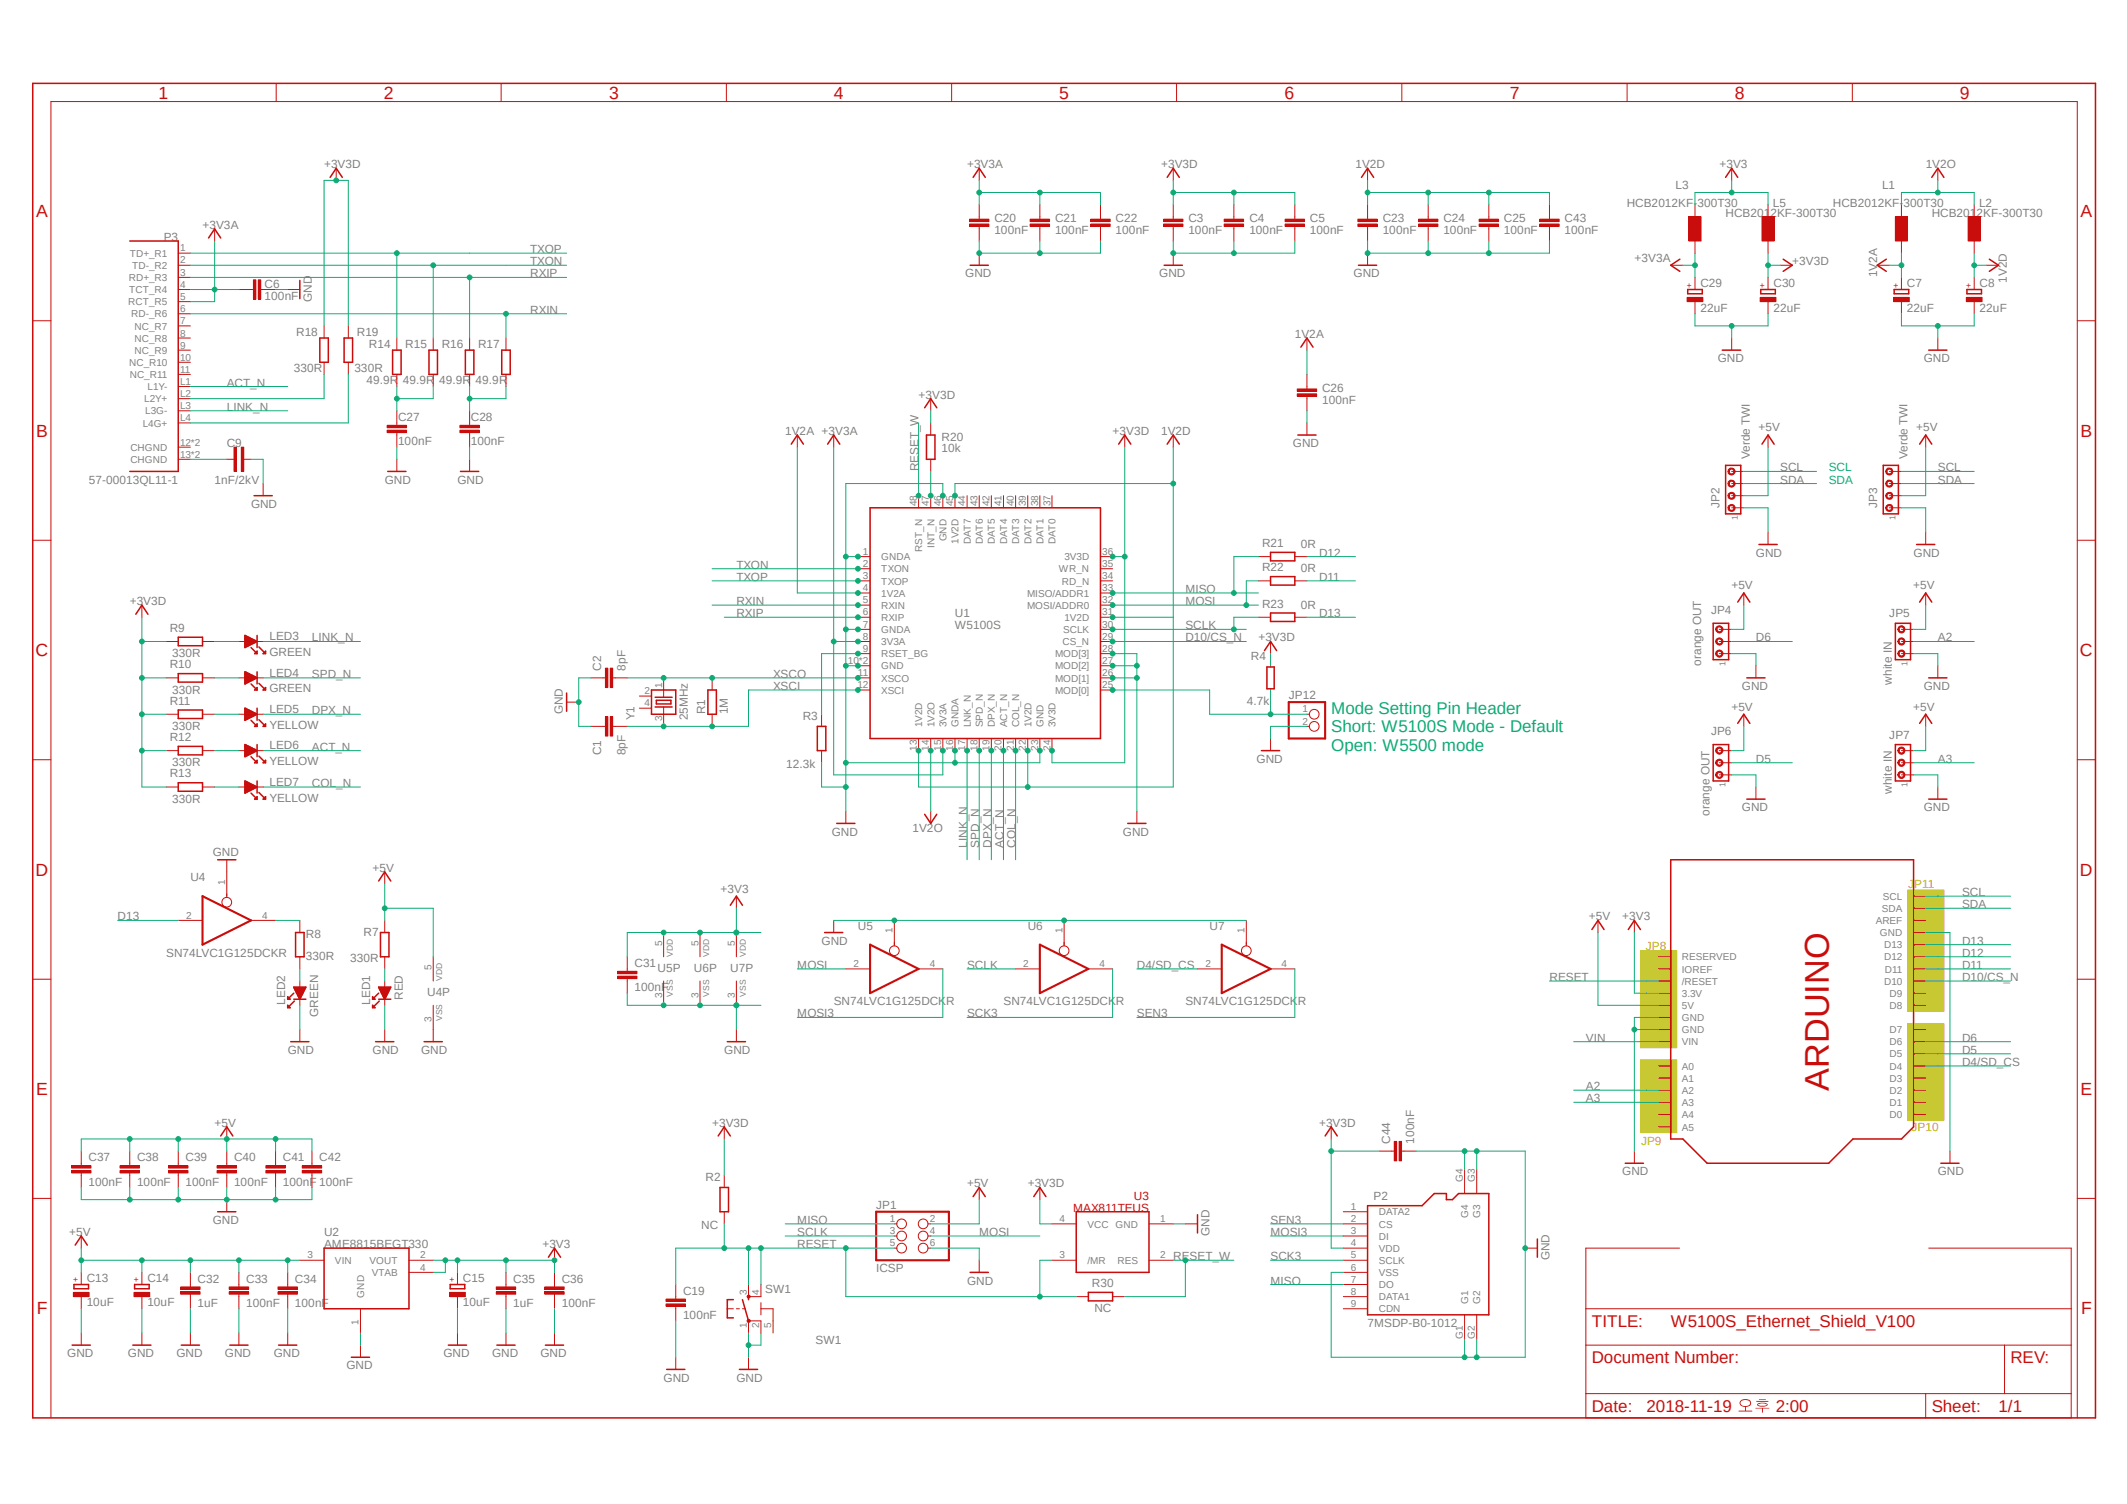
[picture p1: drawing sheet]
<svg xmlns="http://www.w3.org/2000/svg" width="297mm" height="210mm" viewBox="0 0 297 210" stroke-linecap="round" stroke-linejoin="round" font-family="sans-serif">
<defs><g id="words">
<text font-size="4.8" fill="#c90d0c" x="255.4" y="152.3" transform="rotate(-90 255.4 152.3)">ARDUINO</text>
<g font-size="2.5" fill="#c90d0c">
<text x="22.1" y="13.8">1</text>
<text x="53.6" y="13.8">2</text>
<text x="85" y="13.8">3</text>
<text x="116.5" y="13.8">4</text>
<text x="147.9" y="13.8">5</text>
<text x="179.4" y="13.8">6</text>
<text x="210.8" y="13.8">7</text>
<text x="242.2" y="13.8">8</text>
<text x="273.7" y="13.8">9</text>
<text x="5" y="30.4">A</text>
<text x="290.5" y="30.4">A</text>
<text x="5" y="61">B</text>
<text x="290.5" y="61">B</text>
<text x="5" y="91.6">C</text>
<text x="290.4" y="91.6">C</text>
<text x="5" y="122.3">D</text>
<text x="290.4" y="122.3">D</text>
<text x="5" y="152.9">E</text>
<text x="290.5" y="152.9">E</text>
<text x="5.1" y="183.5">F</text>
<text x="290.6" y="183.5">F</text>
</g>
<g font-size="2.4" fill="#0dab76">
<text x="185.9" y="99.7">Mode Setting Pin Header</text>
<text x="185.9" y="102.3">Short: W5100S Mode - Default</text>
<text x="185.9" y="104.8">Open: W5500 mode</text>
</g>
<g font-size="2.4" fill="#c90d0c">
<text x="222.3" y="185.3">TITLE:</text>
<text x="233.3" y="185.3">W5100S_Ethernet_Shield_V100</text>
<text x="222.3" y="190.4">Document Number:</text>
<text x="280.8" y="190.4">REV:</text>
<text x="222.3" y="197.1">Date:</text>
<text x="229.9" y="197.1">2018-11-19</text>
<text x="248" y="197.1">2:00</text>
<text x="269.8" y="197.1">Sheet:</text>
<text x="279.1" y="197.1">1/1</text>
</g>
<g font-size="1.7" fill="#808080">
<text x="45.3" y="23.5">+3V3D</text>
<text x="135" y="23.5">+3V3A</text>
<text x="162.1" y="23.5">+3V3D</text>
<text x="189.3" y="23.5">1V2D</text>
<text x="240.1" y="23.5">+3V3</text>
<text x="268.9" y="23.5">1V2O</text>
<text x="227.2" y="28.9">HCB2012KF-300T30</text>
<text x="234" y="26.4">L3</text>
<text x="247.6" y="28.9">L5</text>
<text x="255.9" y="28.9">HCB2012KF-300T30</text>
<text x="262.8" y="26.4">L1</text>
<text x="276.4" y="28.9">L2</text>
<text x="22.9" y="33.7">P3</text>
<text x="28.3" y="32">+3V3A</text>
<text x="74" y="35.3">TXOP</text>
<text x="138.9" y="32.7">100nF</text>
<text x="138.9" y="31">C20</text>
<text x="147.3" y="32.7">100nF</text>
<text x="147.3" y="31">C21</text>
<text x="155.8" y="32.7">100nF</text>
<text x="155.8" y="31">C22</text>
<text x="165.9" y="32.7">100nF</text>
<text x="165.9" y="31">C3</text>
<text x="174.5" y="32.7">100nF</text>
<text x="174.5" y="31">C4</text>
<text x="182.9" y="32.7">100nF</text>
<text x="182.9" y="31">C5</text>
<text x="193.1" y="32.7">100nF</text>
<text x="193.1" y="31">C23</text>
<text x="201.5" y="32.7">100nF</text>
<text x="201.5" y="31">C24</text>
<text x="210" y="32.7">100nF</text>
<text x="210" y="31">C25</text>
<text x="218.5" y="32.7">100nF</text>
<text x="218.5" y="31">C43</text>
<text x="241" y="30.3">HCB2012KF-300T30</text>
<text x="269.7" y="30.3">HCB2012KF-300T30</text>
<text x="37" y="41.9">100nF</text>
<text x="37" y="40.2">C6</text>
<text x="74" y="37">TXON</text>
<text x="74" y="38.7">RXIP</text>
<text x="134.8" y="38.7">GND</text>
<text x="161.9" y="38.7">GND</text>
<text x="189" y="38.7">GND</text>
<text x="228.3" y="36.5">+3V3A</text>
<text x="237.4" y="40.1">C29</text>
<text x="247.6" y="40.1">C30</text>
<text x="250.3" y="37">+3V3D</text>
<text x="262.1" y="38.7" transform="rotate(-90 262.1 38.7)">1V2A</text>
<text x="266.3" y="40.1">C7</text>
<text x="276.4" y="40.1">C8</text>
<text x="280.2" y="39.5" transform="rotate(-90 280.2 39.5)">1V2D</text>
<text x="41.4" y="46.9">R18</text>
<text x="43.6" y="42.1" transform="rotate(-90 43.6 42.1)">GND</text>
<text x="49.8" y="46.9">R19</text>
<text x="74" y="43.8">RXIN</text>
<text x="180.8" y="47.2">1V2A</text>
<text x="237.4" y="43.5">22uF</text>
<text x="247.6" y="43.5">22uF</text>
<text x="266.3" y="43.5">22uF</text>
<text x="276.4" y="43.5">22uF</text>
<text x="31.7" y="54">ACT_N</text>
<text x="41" y="51.9">330R</text>
<text x="49.5" y="51.9">330R</text>
<text x="51.2" y="53.6">49.9R 49.9R 49.9R 49.9R</text>
<text x="51.5" y="48.6">R14</text>
<text x="56.6" y="48.6">R15</text>
<text x="61.7" y="48.6">R16</text>
<text x="66.8" y="48.6">R17</text>
<text x="239.9" y="50.6">GND</text>
<text x="268.6" y="50.6">GND</text>
<text x="31.7" y="57.4">LINK_N</text>
<text x="55.6" y="58.8">C27</text>
<text x="65.7" y="58.8">C28</text>
<text x="128.3" y="55.7">+3V3D</text>
<text x="184.6" y="56.4">100nF</text>
<text x="184.6" y="54.7">C26</text>
<text x="31.7" y="62.4">C9</text>
<text x="55.6" y="62.2">100nF</text>
<text x="65.7" y="62.2">100nF</text>
<text x="109.6" y="60.7">1V2A +3V3A</text>
<text x="128.3" y="65.8" transform="rotate(-90 128.3 65.8)">RESET_W</text>
<text x="131.5" y="63.1">10k</text>
<text x="131.5" y="61.6">R20</text>
<text x="155.4" y="60.7">+3V3D</text>
<text x="162.1" y="60.7">1V2D</text>
<text x="180.6" y="62.4">GND</text>
<text x="244.3" y="64.1" transform="rotate(-90 244.3 64.1)">Verde TWI</text>
<text x="245.6" y="60.2">+5V</text>
<text x="248.6" y="65.8">SCL</text>
<text x="266.4" y="64.1" transform="rotate(-90 266.4 64.1)">Verde TWI</text>
<text x="267.6" y="60.2">+5V</text>
<text x="270.6" y="65.8">SCL</text>
<text x="12.4" y="67.5">57-00013QL11-1</text>
<text x="30" y="67.5">1nF/2kV</text>
<text x="35.1" y="70.9">GND</text>
<text x="53.7" y="67.5">GND</text>
<text x="63.9" y="67.5">GND</text>
<text x="240.1" y="70.9" transform="rotate(-90 240.1 70.9)">JP2</text>
<text x="248.6" y="67.5">SDA</text>
<text x="262.1" y="70.9" transform="rotate(-90 262.1 70.9)">JP3</text>
<text x="270.6" y="67.5">SDA</text>
<text x="176.2" y="76.4">R21</text>
<text x="181.7" y="76.5">0R</text>
<text x="184.2" y="77.7">D12</text>
<text x="245.2" y="77.7">GND</text>
<text x="267.2" y="77.7">GND</text>
<text x="102.8" y="79.4">TXON</text>
<text x="102.8" y="81.1">TXOP</text>
<text x="165.5" y="82.8">MISO</text>
<text x="176.2" y="79.8">R22</text>
<text x="181.7" y="79.9">0R</text>
<text x="184.2" y="81.1">D11</text>
<text x="241.8" y="82.3">+5V</text>
<text x="267.2" y="82.3">+5V</text>
<text x="18.1" y="84.5">+3V3D</text>
<text x="23.7" y="88.2">R9</text>
<text x="37.6" y="89.4">LED3</text>
<text x="43.6" y="89.6">LINK_N</text>
<text x="102.8" y="84.5">RXIN</text>
<text x="102.8" y="86.2">RXIP</text>
<text x="133.3" y="87.9">W5100S</text>
<text x="133.3" y="86.2">U1</text>
<text x="165.5" y="87.9">SCLK</text>
<text x="165.5" y="89.6">D10/CS_N</text>
<text x="165.5" y="84.5">MOSI</text>
<text x="175.7" y="89.6">+3V3D</text>
<text x="176.2" y="84.8">R23</text>
<text x="181.7" y="85">0R</text>
<text x="184.2" y="86.2">D13</text>
<text x="238.9" y="85.7">JP4</text>
<text x="245.2" y="89.6">D6</text>
<text x="263.8" y="86.2">JP5</text>
<text x="270.6" y="89.6">A2</text>
<text x="23.7" y="93.3">R10</text>
<text x="24" y="91.8">330R</text>
<text x="37.6" y="91.6">GREEN</text>
<text x="37.6" y="94.5">LED4</text>
<text x="43.6" y="94.7">SPD_N</text>
<text x="83.9" y="93.6" transform="rotate(-90 83.9 93.6)">C2</text>
<text x="87.3" y="93.6" transform="rotate(-90 87.3 93.6)">8pF</text>
<text x="107.9" y="94.7">XSCO</text>
<text x="174.7" y="92.1">R4</text>
<text x="237.5" y="93" transform="rotate(-90 237.5 93)">orange OUT</text>
<text x="264.2" y="95.6" transform="rotate(-90 264.2 95.6)">white IN</text>
<text x="23.7" y="98.4">R11</text>
<text x="24" y="96.9">330R</text>
<text x="24" y="101.9">330R</text>
<text x="37.6" y="96.7">GREEN</text>
<text x="37.6" y="101.8">YELLOW</text>
<text x="37.6" y="99.6">LED5</text>
<text x="43.6" y="99.7">DPX_N</text>
<text x="78.6" y="99.7" transform="rotate(-90 78.6 99.7)">GND</text>
<text x="88.6" y="100.6" transform="rotate(-90 88.6 100.6)">Y1</text>
<text x="96.1" y="100.6" transform="rotate(-90 96.1 100.6)">25MHz</text>
<text x="98.5" y="99.7" transform="rotate(-90 98.5 99.7)">R1</text>
<text x="101.6" y="99.7" transform="rotate(-90 101.6 99.7)">1M</text>
<text x="107.9" y="96.4">XSCI</text>
<text x="112.1" y="100.5">R3</text>
<text x="174.1" y="98.4">4.7k</text>
<text x="180" y="97.6">JP12</text>
<text x="241.8" y="99.2">+5V</text>
<text x="243.2" y="96.4">GND</text>
<text x="267.2" y="99.2">+5V</text>
<text x="268.6" y="96.4">GND</text>
<text x="23.7" y="103.5">R12</text>
<text x="24" y="107">330R</text>
<text x="37.6" y="106.8">YELLOW</text>
<text x="37.6" y="104.6">LED6</text>
<text x="43.6" y="104.8">ACT_N</text>
<text x="83.9" y="105.5" transform="rotate(-90 83.9 105.5)">C1</text>
<text x="87.3" y="105.5" transform="rotate(-90 87.3 105.5)">8pF</text>
<text x="109.8" y="107.2">12.3k</text>
<text x="175.5" y="106.5">GND</text>
<text x="238.9" y="102.6">JP6</text>
<text x="245.2" y="106.5">D5</text>
<text x="263.8" y="103.1">JP7</text>
<text x="270.6" y="106.5">A3</text>
<text x="23.7" y="108.5">R13</text>
<text x="24" y="112.1">330R</text>
<text x="37.6" y="111.9">YELLOW</text>
<text x="37.6" y="109.7">LED7</text>
<text x="43.6" y="109.9">COL_N</text>
<text x="238.7" y="113.9" transform="rotate(-90 238.7 113.9)">orange OUT</text>
<text x="243.2" y="113.3">GND</text>
<text x="264.2" y="110.9" transform="rotate(-90 264.2 110.9)">white IN</text>
<text x="268.6" y="113.3">GND</text>
<text x="29.7" y="119.5">GND</text>
<text x="116.2" y="116.7">GND</text>
<text x="127.4" y="116.2">1V2O</text>
<text x="135" y="118.4" transform="rotate(-90 135 118.4)">LINK_N</text>
<text x="136.7" y="118.4" transform="rotate(-90 136.7 118.4)">SPD_N</text>
<text x="138.4" y="118.4" transform="rotate(-90 138.4 118.4)">DPX_N</text>
<text x="140.1" y="118.4" transform="rotate(-90 140.1 118.4)">ACT_N</text>
<text x="141.8" y="118.4" transform="rotate(-90 141.8 118.4)">COL_N</text>
<text x="156.8" y="116.7">GND</text>
<text x="26.6" y="123">U4</text>
<text x="52" y="121.8">+5V</text>
<text x="100.6" y="124.6">+3V3</text>
<text x="274" y="125.1">SCL</text>
<text x="16.4" y="128.5">D13</text>
<text x="42.7" y="130.9">R8</text>
<text x="50.8" y="130.7">R7</text>
<text x="114.7" y="131.9">GND</text>
<text x="119.8" y="129.8">U5</text>
<text x="143.5" y="129.8">U6</text>
<text x="168.9" y="129.8">U7</text>
<text x="221.9" y="128.5">+5V</text>
<text x="226.5" y="128.5">+3V3</text>
<text x="274" y="126.8">SDA</text>
<text x="274" y="131.9">D13</text>
<text x="23.2" y="133.6">SN74LVC1G125DCKR</text>
<text x="42.7" y="134.1">330R</text>
<text x="48.9" y="134.3">330R</text>
<text x="88.6" y="135">C31</text>
<text x="91.8" y="135.7">U5P</text>
<text x="96.9" y="135.7">U6P</text>
<text x="102" y="135.7">U7P</text>
<text x="111.3" y="135.3">MOSI</text>
<text x="135" y="135.3">SCLK</text>
<text x="158.7" y="135.3">D4/SD_CS</text>
<text x="216.4" y="137">RESET</text>
<text x="274" y="137">D10/CS_N</text>
<text x="274" y="135.3">D11</text>
<text x="274" y="133.6">D12</text>
<text x="39.8" y="140.3" transform="rotate(-90 39.8 140.3)">LED2</text>
<text x="44.4" y="142" transform="rotate(-90 44.4 142)">GREEN</text>
<text x="51.7" y="140.3" transform="rotate(-90 51.7 140.3)">LED1</text>
<text x="56.3" y="139.6" transform="rotate(-90 56.3 139.6)">RED</text>
<text x="59.6" y="139.1">U4P</text>
<text x="88.6" y="138.4">100nF</text>
<text x="111.3" y="142.1">MOSI3</text>
<text x="116.4" y="140.4">SN74LVC1G125DCKR</text>
<text x="135" y="142.1">SCK3</text>
<text x="140.1" y="140.4">SN74LVC1G125DCKR</text>
<text x="158.7" y="142.1">SEN3</text>
<text x="165.5" y="140.4">SN74LVC1G125DCKR</text>
<text x="40.2" y="147.2">GND</text>
<text x="52" y="147.2">GND</text>
<text x="58.8" y="147.2">GND</text>
<text x="101.1" y="147.2">GND</text>
<text x="221.4" y="145.5">VIN</text>
<text x="274" y="148.8">D4/SD_CS</text>
<text x="274" y="145.5">D6</text>
<text x="274" y="147.2">D5</text>
<text x="221.4" y="152.2">A2</text>
<text x="221.4" y="153.9">A3</text>
<text x="30" y="157.4">+5V</text>
<text x="99.4" y="157.4">+3V3D</text>
<text x="184.2" y="157.4">+3V3D</text>
<text x="194.1" y="159.7" transform="rotate(-90 194.1 159.7)">C44</text>
<text x="197.5" y="159.7" transform="rotate(-90 197.5 159.7)">100nF</text>
<text x="12.4" y="165.6">100nF</text>
<text x="12.4" y="162.2">C37</text>
<text x="19.1" y="165.6">100nF</text>
<text x="19.1" y="162.2">C38</text>
<text x="25.9" y="165.6">100nF</text>
<text x="25.9" y="162.2">C39</text>
<text x="32.7" y="165.6">100nF</text>
<text x="32.7" y="162.2">C40</text>
<text x="39.5" y="165.6">100nF 100nF</text>
<text x="39.5" y="162.2">C41</text>
<text x="44.6" y="162.2">C42</text>
<text x="98.5" y="164.9">R2</text>
<text x="135" y="165.8">+5V</text>
<text x="143.5" y="165.8">+3V3D</text>
<text x="191.8" y="167.5">P2</text>
<text x="226.5" y="164.1">GND</text>
<text x="270.6" y="164.1">GND</text>
<text x="9.7" y="172.6">+5V</text>
<text x="29.7" y="170.9">GND</text>
<text x="45.3" y="172.6">U2</text>
<text x="97.9" y="171.6">NC</text>
<text x="111.3" y="170.9">MISO</text>
<text x="111.3" y="172.6">SCLK</text>
<text x="122.3" y="168.8">JP1</text>
<text x="136.7" y="172.6">MOSI</text>
<text x="168.9" y="172.6" transform="rotate(-90 168.9 172.6)">GND</text>
<text x="177.4" y="170.9">SEN3</text>
<text x="177.4" y="172.6">MOSI3</text>
<text x="12.1" y="179">C13</text>
<text x="20.6" y="179">C14</text>
<text x="27.6" y="179.1">C32</text>
<text x="34.4" y="179.1">C33</text>
<text x="41.2" y="179.1">C34</text>
<text x="45.3" y="174.3">AME8815BEGT330</text>
<text x="64.6" y="179">C15</text>
<text x="71.7" y="179.1">C35</text>
<text x="75.7" y="174.3">+3V3</text>
<text x="78.4" y="179.1">C36</text>
<text x="111.3" y="174.3">RESET</text>
<text x="122.3" y="177.7">ICSP</text>
<text x="135" y="179.4">GND</text>
<text x="152.5" y="179.7">R30</text>
<text x="163.8" y="176">RESET_W</text>
<text x="177.4" y="179.4">MISO</text>
<text x="177.4" y="176">SCK3</text>
<text x="216.4" y="176" transform="rotate(-90 216.4 176)">GND</text>
<text x="12.1" y="182.4">10uF</text>
<text x="20.6" y="182.4">10uF</text>
<text x="27.6" y="182.5">1uF</text>
<text x="34.4" y="182.5">100nF</text>
<text x="41.2" y="182.5">100nF</text>
<text x="64.6" y="182.4">10uF</text>
<text x="71.7" y="182.5">1uF</text>
<text x="78.4" y="182.5">100nF</text>
<text x="95.4" y="184.2">100nF</text>
<text x="95.4" y="180.8">C19</text>
<text x="106.8" y="180.6">SW1</text>
<text x="152.8" y="183.3">NC</text>
<text x="191" y="185.3">7MSDP-B0-1012</text>
<text x="9.4" y="189.5">GND</text>
<text x="17.9" y="189.5">GND</text>
<text x="24.6" y="189.5">GND</text>
<text x="31.4" y="189.5">GND</text>
<text x="38.2" y="189.5">GND</text>
<text x="48.4" y="191.2">GND</text>
<text x="61.9" y="189.5">GND</text>
<text x="68.7" y="189.5">GND</text>
<text x="75.5" y="189.5">GND</text>
<text x="113.9" y="187.7">SW1</text>
<text x="92.7" y="192.9">GND</text>
<text x="102.8" y="192.9">GND</text>
</g>
<g font-size="1.7" fill="#0dab76">
<text x="255.4" y="65.8">SCL</text>
<text x="255.4" y="67.5">SDA</text>
</g>
<g font-size="1.7" fill="#c8c832">
<text x="266.4" y="124">JP11</text>
<text x="229.8" y="132.7">JP8</text>
<text x="229.2" y="159.9">JP9</text>
<text x="266.9" y="157.9">JP10</text>
</g>
<g font-size="1.7" fill="#c90d0c">
<text x="158.3" y="167.5">U3</text>
<text x="149.9" y="169.2">MAX811TEUS</text>
</g>
<g font-size="1.4" fill="#808080">
<text x="18.1" y="35.9">TD+_R1</text>
<text x="25.1" y="35.1">1</text>
<text x="18" y="39.2">RD+_R3</text>
<text x="18" y="40.9">TCT_R4</text>
<text x="18.5" y="37.5">TD-_R2</text>
<text x="25.1" y="36.8">2</text>
<text x="25.1" y="38.5">3</text>
<text x="25.1" y="40.2">4</text>
<text x="25.1" y="41.9">5</text>
<text x="17.9" y="42.6">RCT_R5</text>
<text x="18.3" y="44.3">RD-_R6</text>
<text x="18.8" y="46">NC_R7</text>
<text x="18.8" y="47.7">NC_R8</text>
<text x="25.1" y="43.6">6</text>
<text x="25.1" y="45.3">7</text>
<text x="25.1" y="47">8</text>
<text x="18" y="51.1">NC_R10</text>
<text x="18.1" y="52.8">NC_R11</text>
<text x="18.8" y="49.4">NC_R9</text>
<text x="25.1" y="48.7">9</text>
<text x="25.1" y="50.4">10</text>
<text x="25.1" y="52.1">11</text>
<text x="25.1" y="53.8">L1</text>
<text x="19.9" y="59.6">L4G+</text>
<text x="20.2" y="56.2">L2Y+</text>
<text x="20.3" y="57.9">L3G-</text>
<text x="20.6" y="54.5">L1Y-</text>
<text x="25.1" y="55.5">L2</text>
<text x="25.1" y="57.1">L3</text>
<text x="25.1" y="58.8">L4</text>
<text x="18.2" y="62.9">CHGND</text>
<text x="18.2" y="64.6">CHGND</text>
<text x="25.1" y="62.2">12*2</text>
<text x="25.1" y="63.9">13*2</text>
<text x="128" y="70.7" transform="rotate(-90 128 70.7)">48</text>
<text x="129.7" y="70.7" transform="rotate(-90 129.7 70.7)">47</text>
<text x="131.4" y="70.7" transform="rotate(-90 131.4 70.7)">46</text>
<text x="133.1" y="70.7" transform="rotate(-90 133.1 70.7)">45</text>
<text x="134.8" y="70.7" transform="rotate(-90 134.8 70.7)">44</text>
<text x="136.5" y="70.7" transform="rotate(-90 136.5 70.7)">43</text>
<text x="138.2" y="70.7" transform="rotate(-90 138.2 70.7)">42</text>
<text x="139.9" y="70.7" transform="rotate(-90 139.9 70.7)">41</text>
<text x="141.6" y="70.7" transform="rotate(-90 141.6 70.7)">40</text>
<text x="143.3" y="70.7" transform="rotate(-90 143.3 70.7)">39</text>
<text x="145" y="70.7" transform="rotate(-90 145 70.7)">38</text>
<text x="146.7" y="70.7" transform="rotate(-90 146.7 70.7)">37</text>
<text x="120.5" y="77.5">1</text>
<text x="128.8" y="77.1" transform="rotate(-90 128.8 77.1)">RST_N</text>
<text x="130.5" y="76.5" transform="rotate(-90 130.5 76.5)">INT_N</text>
<text x="132.2" y="75.6" transform="rotate(-90 132.2 75.6)">GND</text>
<text x="133.9" y="75.9" transform="rotate(-90 133.9 75.9)">1V2D</text>
<text x="135.5" y="76" transform="rotate(-90 135.5 76)">DAT7</text>
<text x="137.2" y="76" transform="rotate(-90 137.2 76)">DAT6</text>
<text x="138.9" y="76" transform="rotate(-90 138.9 76)">DAT5</text>
<text x="140.6" y="76" transform="rotate(-90 140.6 76)">DAT4</text>
<text x="142.3" y="76" transform="rotate(-90 142.3 76)">DAT3</text>
<text x="144" y="76" transform="rotate(-90 144 76)">DAT2</text>
<text x="145.7" y="76" transform="rotate(-90 145.7 76)">DAT1</text>
<text x="147.4" y="76" transform="rotate(-90 147.4 76)">DAT0</text>
<text x="153.9" y="77.5">36</text>
<text x="120.5" y="79.2">2</text>
<text x="120.5" y="80.9">3</text>
<text x="120.5" y="82.5">4</text>
<text x="123.1" y="78.2">GNDA</text>
<text x="123.1" y="79.9">TXON</text>
<text x="123.1" y="81.6">TXOP</text>
<text x="123.1" y="83.3">1V2A</text>
<text x="143.4" y="83.3">MISO/ADDR1</text>
<text x="147.9" y="79.9">WR_N</text>
<text x="148.3" y="81.6">RD_N</text>
<text x="148.6" y="78.2">3V3D</text>
<text x="153.9" y="82.5">33</text>
<text x="153.9" y="80.9">34</text>
<text x="153.9" y="79.2">35</text>
<text x="120.5" y="84.2">5</text>
<text x="120.5" y="85.9">6</text>
<text x="120.5" y="87.6">7</text>
<text x="120.5" y="89.3">8</text>
<text x="123.1" y="85">RXIN</text>
<text x="123.1" y="86.7">RXIP</text>
<text x="123.1" y="88.4">GNDA</text>
<text x="143.4" y="85">MOSI/ADDR0</text>
<text x="148.5" y="88.4">SCLK</text>
<text x="148.6" y="86.7">1V2D</text>
<text x="153.9" y="89.3">29</text>
<text x="153.9" y="87.6">30</text>
<text x="153.9" y="85.9">31</text>
<text x="153.9" y="84.2">32</text>
<text x="118.4" y="92.7">10*2</text>
<text x="119.8" y="94.4">11</text>
<text x="120.5" y="91">9</text>
<text x="123.1" y="90.1">3V3A</text>
<text x="123.1" y="91.8">RSET_BG</text>
<text x="123.1" y="93.5">GND</text>
<text x="123.1" y="95.2">XSCO</text>
<text x="147.3" y="95.2">MOD[1]</text>
<text x="147.3" y="93.5">MOD[2]</text>
<text x="147.3" y="91.8">MOD[3]</text>
<text x="148.4" y="90.1">CS_N</text>
<text x="153.9" y="94.4">26</text>
<text x="153.9" y="92.7">27</text>
<text x="153.9" y="91">28</text>
<text x="90" y="96.9">2</text>
<text x="90" y="98.6">4</text>
<text x="92.5" y="100.7" transform="rotate(-90 92.5 100.7)">3</text>
<text x="92.5" y="96.1" transform="rotate(-90 92.5 96.1)">1</text>
<text x="119.7" y="96.1">12</text>
<text x="123.1" y="96.9">XSCI</text>
<text x="128.8" y="101.6" transform="rotate(-90 128.8 101.6)">1V2D</text>
<text x="130.5" y="101.6" transform="rotate(-90 130.5 101.6)">1V2O</text>
<text x="132.2" y="101.6" transform="rotate(-90 132.2 101.6)">3V3A</text>
<text x="133.9" y="101.6" transform="rotate(-90 133.9 101.6)">GNDA</text>
<text x="135.5" y="101.6" transform="rotate(-90 135.5 101.6)">LNK_N</text>
<text x="137.2" y="101.6" transform="rotate(-90 137.2 101.6)">SPD_N</text>
<text x="138.9" y="101.6" transform="rotate(-90 138.9 101.6)">DPX_N</text>
<text x="140.6" y="101.6" transform="rotate(-90 140.6 101.6)">ACT_N</text>
<text x="142.3" y="101.6" transform="rotate(-90 142.3 101.6)">COL_N</text>
<text x="144" y="101.6" transform="rotate(-90 144 101.6)">1V2D</text>
<text x="145.7" y="101.6" transform="rotate(-90 145.7 101.6)">GND</text>
<text x="147.3" y="96.9">MOD[0]</text>
<text x="147.4" y="101.6" transform="rotate(-90 147.4 101.6)">3V3D</text>
<text x="153.9" y="96.1">25</text>
<text x="181.9" y="99.5">1</text>
<text x="181.9" y="101.2">2</text>
<text x="128" y="104.9" transform="rotate(-90 128 104.9)">13</text>
<text x="129.7" y="104.9" transform="rotate(-90 129.7 104.9)">14</text>
<text x="131.4" y="104.9" transform="rotate(-90 131.4 104.9)">15</text>
<text x="133.1" y="104.9" transform="rotate(-90 133.1 104.9)">16</text>
<text x="134.8" y="104.9" transform="rotate(-90 134.8 104.9)">17</text>
<text x="136.5" y="104.9" transform="rotate(-90 136.5 104.9)">18</text>
<text x="138.2" y="104.9" transform="rotate(-90 138.2 104.9)">19</text>
<text x="139.9" y="104.9" transform="rotate(-90 139.9 104.9)">20</text>
<text x="141.6" y="104.9" transform="rotate(-90 141.6 104.9)">21</text>
<text x="143.3" y="104.9" transform="rotate(-90 143.3 104.9)">22</text>
<text x="145" y="104.9" transform="rotate(-90 145 104.9)">23</text>
<text x="146.7" y="104.9" transform="rotate(-90 146.7 104.9)">24</text>
<text x="31.5" y="123.6" transform="rotate(-90 31.5 123.6)">1</text>
<text x="262.9" y="125.6">SCL</text>
<text x="26" y="128.3">2</text>
<text x="36.6" y="128.3">4</text>
<text x="124.6" y="130.3" transform="rotate(-90 124.6 130.3)">1</text>
<text x="148.4" y="130.3" transform="rotate(-90 148.4 130.3)">1</text>
<text x="173.8" y="130.3" transform="rotate(-90 173.8 130.3)">1</text>
<text x="261.9" y="129">AREF</text>
<text x="262.5" y="130.7">GND</text>
<text x="262.8" y="127.3">SDA</text>
<text x="60.2" y="135.4" transform="rotate(-90 60.2 135.4)">5</text>
<text x="92.5" y="132" transform="rotate(-90 92.5 132)">5</text>
<text x="97.5" y="132" transform="rotate(-90 97.5 132)">5</text>
<text x="102.6" y="132" transform="rotate(-90 102.6 132)">5</text>
<text x="119.2" y="135.1">2</text>
<text x="129.8" y="135.1">4</text>
<text x="142.9" y="135.1">2</text>
<text x="153.5" y="135.1">4</text>
<text x="168.3" y="135.1">2</text>
<text x="178.9" y="135.1">4</text>
<text x="234.9" y="137.5">/RESET</text>
<text x="234.9" y="135.8">IOREF</text>
<text x="234.9" y="134.1">RESERVED</text>
<text x="263.1" y="137.5">D10</text>
<text x="263.1" y="134.1">D12</text>
<text x="263.1" y="132.4">D13</text>
<text x="263.2" y="135.8">D11</text>
<text x="60.2" y="142.7" transform="rotate(-90 60.2 142.7)">3</text>
<text x="92.5" y="139.3" transform="rotate(-90 92.5 139.3)">3</text>
<text x="97.5" y="139.3" transform="rotate(-90 97.5 139.3)">3</text>
<text x="102.6" y="139.3" transform="rotate(-90 102.6 139.3)">3</text>
<text x="234.9" y="142.6">GND</text>
<text x="234.9" y="140.9">5V</text>
<text x="234.9" y="139.2">3.3V</text>
<text x="263.9" y="140.9">D8</text>
<text x="263.9" y="139.2">D9</text>
<text x="234.9" y="149.4">A0</text>
<text x="234.9" y="146">VIN</text>
<text x="234.9" y="144.3">GND</text>
<text x="263.9" y="149.4">D4</text>
<text x="263.9" y="147.7">D5</text>
<text x="263.9" y="146">D6</text>
<text x="263.9" y="144.3">D7</text>
<text x="234.9" y="154.5">A3</text>
<text x="234.9" y="152.7">A2</text>
<text x="234.9" y="151">A1</text>
<text x="263.9" y="154.4">D1</text>
<text x="263.9" y="152.7">D2</text>
<text x="263.9" y="151">D3</text>
<text x="234.9" y="157.9">A5</text>
<text x="234.9" y="156.2">A4</text>
<text x="263.9" y="156.2">D0</text>
<text x="204.3" y="165.1" transform="rotate(-90 204.3 165.1)">G4</text>
<text x="205.9" y="165.1" transform="rotate(-90 205.9 165.1)">G3</text>
<text x="124.2" y="170.6">1</text>
<text x="124.2" y="172.3">3</text>
<text x="129.8" y="170.6">2</text>
<text x="129.8" y="172.3">4</text>
<text x="148" y="170.6">4</text>
<text x="151.8" y="171.4">VCC GND</text>
<text x="162" y="170.6">1</text>
<text x="188.6" y="169">1</text>
<text x="188.6" y="170.6">2</text>
<text x="188.6" y="172.3">3</text>
<text x="192.5" y="169.7">DATA2</text>
<text x="192.5" y="171.4">CS</text>
<text x="192.5" y="173.1">DI</text>
<text x="205" y="170" transform="rotate(-90 205 170)">G4</text>
<text x="206.7" y="170" transform="rotate(-90 206.7 170)">G3</text>
<text x="42.9" y="175.7">3</text>
<text x="46.8" y="176.5">VIN</text>
<text x="51.6" y="176.5">VOUT</text>
<text x="51.9" y="178.2">VTAB</text>
<text x="58.7" y="175.7">2</text>
<text x="58.7" y="177.4">4</text>
<text x="124.2" y="174">5</text>
<text x="129.8" y="174">6</text>
<text x="148" y="175.7">3</text>
<text x="151.8" y="176.5">/MR</text>
<text x="156" y="176.5">RES</text>
<text x="162" y="175.7">2</text>
<text x="188.6" y="174">4</text>
<text x="188.6" y="175.7">5</text>
<text x="188.6" y="177.4">6</text>
<text x="188.6" y="179.1">7</text>
<text x="192.5" y="174.8">VDD</text>
<text x="192.5" y="176.5">SCLK</text>
<text x="192.5" y="178.2">VSS</text>
<text x="192.5" y="179.9">DO</text>
<text x="50.1" y="185.1" transform="rotate(-90 50.1 185.1)">1</text>
<text x="50.8" y="181.2" transform="rotate(-90 50.8 181.2)">GND</text>
<text x="104.3" y="185.4" transform="rotate(-90 104.3 185.4)">1</text>
<text x="104.3" y="180.8" transform="rotate(-90 104.3 180.8)">3</text>
<text x="106" y="185.4" transform="rotate(-90 106 185.4)">2</text>
<text x="106" y="180.8" transform="rotate(-90 106 180.8)">4</text>
<text x="107.7" y="185.4" transform="rotate(-90 107.7 185.4)">5</text>
<text x="188.6" y="180.8">8</text>
<text x="188.6" y="182.5">9</text>
<text x="192.5" y="181.6">DATA1</text>
<text x="192.5" y="183.3">CDN</text>
<text x="205" y="182" transform="rotate(-90 205 182)">G1</text>
<text x="206.7" y="182" transform="rotate(-90 206.7 182)">G2</text>
<text x="204.3" y="187" transform="rotate(-90 204.3 187)">G1</text>
<text x="205.9" y="187" transform="rotate(-90 205.9 187)">G2</text>
</g>
<g font-size="1.2" fill="#c90d0c">
<text x="236.3" y="40.2" transform="rotate(-90 236.3 40.2)">+</text>
<text x="246.5" y="40.2" transform="rotate(-90 246.5 40.2)">+</text>
<text x="265.1" y="40.2" transform="rotate(-90 265.1 40.2)">+</text>
<text x="275.3" y="40.2" transform="rotate(-90 275.3 40.2)">+</text>
<text x="11" y="179.1" transform="rotate(-90 11 179.1)">+</text>
<text x="19.4" y="179.1" transform="rotate(-90 19.4 179.1)">+</text>
<text x="63.5" y="179.1" transform="rotate(-90 63.5 179.1)">+</text>
</g>
<g font-size="1.2" fill="#808080">
<text x="242.7" y="72.6" transform="rotate(-90 242.7 72.6)">1</text>
<text x="264.7" y="72.6" transform="rotate(-90 264.7 72.6)">1</text>
<text x="241" y="93" transform="rotate(-90 241 93)">1</text>
<text x="266.4" y="93" transform="rotate(-90 266.4 93)">1</text>
<text x="241" y="109.9" transform="rotate(-90 241 109.9)">1</text>
<text x="266.4" y="109.9" transform="rotate(-90 266.4 109.9)">1</text>
<text x="61.8" y="137" transform="rotate(-90 61.8 137)">VDD</text>
<text x="93.9" y="133.6" transform="rotate(-90 93.9 133.6)">VDD</text>
<text x="99" y="133.6" transform="rotate(-90 99 133.6)">VDD</text>
<text x="104.1" y="133.6" transform="rotate(-90 104.1 133.6)">VDD</text>
<text x="61.8" y="142.6" transform="rotate(-90 61.8 142.6)">VSS</text>
<text x="93.9" y="139.2" transform="rotate(-90 93.9 139.2)">VSS</text>
<text x="99" y="139.2" transform="rotate(-90 99 139.2)">VSS</text>
<text x="104.1" y="139.2" transform="rotate(-90 104.1 139.2)">VSS</text>
</g>
</g></defs>
<path d="M4.2 11.4l288.7 187M292.9 11.4l-288.7 187" fill="none" stroke="#fff" stroke-width=".14"/>
<path d="M266.4 124.3h5v16.9h-5z" fill-rule="evenodd" fill="#c8c832"/>
<path d="M266.4 124.3h5v16.9h-5z" fill="none" stroke="#c8c832" stroke-width=".14"/>
<path d="M266.4 142.9h5v13.6h-5z" fill-rule="evenodd" fill="#c8c832"/>
<path d="M266.4 142.9h5v13.6h-5z" fill="none" stroke="#c8c832" stroke-width=".14"/>
<path d="M229.1 132.8h5v13.5h-5z" fill-rule="evenodd" fill="#c8c832"/>
<path d="M229.1 132.8h5v13.5h-5z" fill="none" stroke="#c8c832" stroke-width=".14"/>
<path d="M229.1 148h5v10.2h-5z" fill-rule="evenodd" fill="#c8c832"/>
<path d="M229.1 148h5v10.2h-5z" fill="none" stroke="#c8c832" stroke-width=".14"/>
<path d="M4.6 11.6h288v186.4h-288z" fill="none" stroke="#c90d0c" stroke-width=".21"/>
<g fill="none" stroke="#c90d0c" stroke-width=".14">
<path d="M38.6 11.6v2.6M70 11.6v2.6M101.4 11.6v2.6M132.9 11.6v2.6M164.3 11.6v2.6M195.7 11.6v2.6M227.2 11.6v2.6M258.7 11.6v2.6M4.6 44.8h2.5M290.1 44.8h2.5M4.6 75.4h2.5M290.1 75.4h2.5"/>
<path d="M4.6 106.1h2.5M290.1 106.1h2.5M4.6 136.7h2.5M290.1 136.7h2.5M4.6 167.3h2.5M221.4 174.3h67.8v23.7h-67.8zM290.1 167.3h2.5M7.1 198v-183.8h283v183.8M221.4 187.8h67.8M221.4 194.6h67.8M221.4 182.8h67.8M268.9 194.6v3.4"/>
<path d="M279.9 187.8v6.8"/>
</g>
<path d="M243 195.6a.58 .58 0 0 0 .1 .7 .58 .58 0 0 0 .6 .2l.3-.1a.53 .53 0 0 0 .5-.5 .53 .53 0 0 0-.5-.5h-.7zM243.2 195.6a.8 .8 0 0 1 1.2 .3 .75 .75 0 0 1-.7 .4 .75 .75 0 0 1-.7-.4zM242.8 197v.1h1.9l-.1-.1h-.8v-.5l-.1-.1v.6zM245.3 195.6v.1h1.6zM245.6 195.4l.1 .1 .9-.1zM245.4 196v.1a1.07 1.07 0 0 0 1.4 0 1.25 1.25 0 0 0-1.4-.1zM245.5 196.1a1.32 1.32 0 0 1 1.2 0 1.14 1.14 0 0 1-1.2 0zM245.1 196.6l.9 .1 .1 .6 .1-.1v-.5l.9-.1z" fill="#c90d0c"/>
<path d="M10.5 173.9l.8-1.3 .9 1.3M10.1 187.8h2.5" fill="none" stroke="#c90d0c" stroke-width=".21"/>
<path d="M11.3 172.6v1.7M11.3 186.1v1.7" fill="none" stroke="#c90d0c" stroke-width=".14"/>
<path d="M235.8 30.3h1.7v3.4h-1.7z" fill-rule="evenodd" fill="#c90d0c"/>
<path d="M235.8 30.3h1.7v3.4h-1.7zM236.7 28.6v1.7M236.7 33.7v1.6" fill="none" stroke="#c90d0c" stroke-width=".14"/>
<path d="M246 30.3h1.7v3.4h-1.7z" fill-rule="evenodd" fill="#c90d0c"/>
<path d="M233.3 37h1.7M241.8 23.5v1.7M246 30.3h1.7v3.4h-1.7zM246.9 28.6v1.7M246.9 33.7v1.6M248.6 37h1.7M241.8 47.2v1.7M19.8 186.1v1.7M50.3 187.8v1.7M63.9 186.1v1.7" fill="none" stroke="#c90d0c" stroke-width=".14"/>
<path d="M234.6 36.2l-1.3 .8 1.3 .9M241 24.8l.8-1.3 .9 1.3M249 36.2l1.3 .8-1.3 .9M240.5 48.9h2.6M18.5 187.8h2.6M49.1 189.5h2.5M62.6 187.8h2.6" fill="none" stroke="#c90d0c" stroke-width=".21"/>
<path d="M10.2 180.5h2.2v.6h-2.2z" fill-rule="evenodd" fill="#c90d0c"/>
<path d="M11.3 177.7v1.7M10.2 180.5h2.2v.6h-2.2zM11.3 181.1v1.7" fill="none" stroke="#c90d0c" stroke-width=".14"/>
<path d="M10.3 179.4h2.1v.6h-2.1z" fill="none" stroke="#c90d0c" stroke-width=".21"/>
<path d="M18.7 180.5h2.2v.6h-2.2z" fill-rule="evenodd" fill="#c90d0c"/>
<path d="M19.8 177.7v1.7M18.7 180.5h2.2v.6h-2.2zM19.8 181.1v1.7" fill="none" stroke="#c90d0c" stroke-width=".14"/>
<path d="M18.8 179.4h2v.6h-2z" fill="none" stroke="#c90d0c" stroke-width=".21"/>
<path d="M62.8 180.5h2.2v.6h-2.2z" fill-rule="evenodd" fill="#c90d0c"/>
<path d="M53.7 143.8v1.7M63.9 177.7v1.7M62.8 180.5h2.2v.6h-2.2zM63.9 181.1v1.7" fill="none" stroke="#c90d0c" stroke-width=".14"/>
<path d="M52.5 145.5h2.5M62.9 179.4h2v.6h-2z" fill="none" stroke="#c90d0c" stroke-width=".21"/>
<path d="M235.6 41.5h2.2v.6h-2.2z" fill-rule="evenodd" fill="#c90d0c"/>
<path d="M236.7 38.7v1.7M235.6 41.5h2.2v.6h-2.2zM236.7 42.1v1.7" fill="none" stroke="#c90d0c" stroke-width=".14"/>
<path d="M235.7 40.4h2v.6h-2z" fill="none" stroke="#c90d0c" stroke-width=".21"/>
<path d="M245.8 41.5h2.2v.6h-2.2z" fill-rule="evenodd" fill="#c90d0c"/>
<g fill="none" stroke="#c90d0c" stroke-width=".14">
<path d="M163.8 23.5v1.7M163.8 35.3v1.7M246.9 38.7v1.7M245.8 41.5h2.2v.6h-2.2zM246.9 42.1v1.7M185.9 157.4v1.6M94.4 179.4v2M136.7 165.8v1.7M136.7 176v1.7M146.9 176h3.4M146.9 170.9h3.4M160.4 176h3.4"/>
<path d="M160.4 170.9h3.4M165.5 170.9h1.7M213 174.3h1.7M93 182.1h2.7v.3h-2.7zM93 181.4h2.7v.3h-2.7zM94.4 182.4v2M94.4 189.5v1.7M104.5 189.5v1.7"/>
</g>
<path d="M162.6 37h2.5M163 24.8l.8-1.3 .9 1.3M245.9 40.4h2v.6h-2zM185 158.6l.9-1.2 .8 1.2M135.5 177.7h2.5M135.9 167.1l.8-1.3 .9 1.3M150.3 169.2h10.1v8.5h-10.1zM167.2 169.6v2.6M214.7 173v2.6M93.1 191.2h2.5M103.3 191.2h2.5" fill="none" stroke="#c90d0c" stroke-width=".21"/>
<path d="M93 182.2h2.7M93 181.6h2.7" fill="none" stroke="#c90d0c" stroke-width=".34"/>
<path d="M104.4 184.3h.3l.1 .1-.1 .2h-.3l-.1-.2z" fill-rule="evenodd" fill="#c90d0c"/>
<path d="M104.4 184.3h.3l.1 .1-.1 .2h-.3l-.1-.2z" fill="none" stroke="#c90d0c" stroke-width=".14"/>
<path d="M104.4 180.9h.3l.1 .2-.1 .1-.2 .1-.1-.1-.1-.1z" fill-rule="evenodd" fill="#c90d0c"/>
<g fill="none" stroke="#c90d0c" stroke-width=".14">
<path d="M46.9 23.5v1.7M162.5 30.6h2.7v.3h-2.7zM162.5 31.3h2.7v.3h-2.7zM163.8 28.6v2M163.8 31.6v2.1M170.9 30.6h2.8v.3h-2.8zM170.9 31.3h2.8v.3h-2.8zM172.3 28.6v2M172.3 31.6v2.1M179.5 30.6h2.7v.3h-2.7zM179.5 31.3h2.7v.3h-2.7zM180.8 28.6v2"/>
<path d="M180.8 31.6v2.1M40.2 40.4h1.7M45.3 45.5v1.7M45.3 50.6v1.7M48.6 45.5v1.7M48.6 50.6v1.7M36.7 67.5v1.7M31.7 120.1v1.7M223.1 128.5v1.7M228.2 128.5v1.7M41.9 143.8v1.7M60.5 143.8v1.7"/>
<path d="M101.1 157.4v1.6M104.5 179.4v1.7h1.8v-1.7M124.9 170.9h.4M124.9 172.6h.4M124.9 174.3h.4M129.6 170.9h.4M129.6 172.6h.4M129.6 174.3h.4M145.2 165.8v1.7M228.2 160.7v1.7M272.3 160.7v1.7M101.6 182.8h.8"/>
<path d="M102.8 182.8h.5M103.7 182.8h.4M104.4 180.9h.3l.1 .2-.1 .1-.2 .1-.1-.1-.1-.1zM104.5 186.1v-1.7h1.8v1.7M106.3 182.8h1.6v3.3M106.3 181.9v1.7M150.3 181.1h1.7M155.4 181.1h1.7"/>
<circle cx="125.9" cy="170.9" r=".68"/>
<circle cx="125.9" cy="174.3" r=".68"/>
<circle cx="125.9" cy="172.6" r=".68"/>
<circle cx="128.9" cy="174.3" r=".68"/>
<circle cx="128.9" cy="170.9" r=".68"/>
<circle cx="128.9" cy="172.6" r=".68"/>
</g>
<g fill="none" stroke="#c90d0c" stroke-width=".21">
<path d="M41.9 39.2v2.5M46.1 24.8l.8-1.3 .9 1.3M44.7 47.2h1.1v3.4h-1.1zM48 47.2h1.2v3.4h-1.2zM35.5 69.2h2.5M30.4 120.1h2.5M222.3 129.8l.8-1.3 .9 1.3M227.4 129.8l.8-1.3 .9 1.3M40.6 145.5h2.5M59.2 145.5h2.6M100.3 158.6l.8-1.2 .9 1.2M144.4 167.1l.8-1.3 .8 1.3"/>
<path d="M226.9 162.4h2.6M271 162.4h2.6M102.4 181.5h-.8v2.5h.8M103.7 181.5l.8 2.9M104.5 181.1v.4M152 180.5h3.4v1.2h-3.4z"/>
</g>
<path d="M122.3 169.2h10.2v6.8h-10.2z" fill="none" stroke="#c90d0c" stroke-width=".3"/>
<path d="M162.5 30.8h2.7M162.5 31.5h2.7M170.9 30.8h2.8M170.9 31.5h2.8M179.5 30.8h2.7M179.5 31.5h2.7" fill="none" stroke="#c90d0c" stroke-width=".34"/>
<path d="M264.7 30.3h1.7v3.4h-1.7z" fill-rule="evenodd" fill="#c90d0c"/>
<path d="M264.7 30.3h1.7v3.4h-1.7zM265.5 28.6v1.7M265.5 33.7v1.6" fill="none" stroke="#c90d0c" stroke-width=".14"/>
<path d="M274.8 30.3h1.7v3.4h-1.7z" fill-rule="evenodd" fill="#c90d0c"/>
<path d="M274.8 30.3h1.7v3.4h-1.7zM275.7 28.6v1.7M275.7 33.7v1.6M270.6 47.2v1.7" fill="none" stroke="#c90d0c" stroke-width=".14"/>
<path d="M269.3 48.9h2.6" fill="none" stroke="#c90d0c" stroke-width=".21"/>
<path d="M264.4 41.5h2.2v.6h-2.2z" fill-rule="evenodd" fill="#c90d0c"/>
<path d="M265.5 38.7v1.7M264.4 41.5h2.2v.6h-2.2zM265.5 42.1v1.7" fill="none" stroke="#c90d0c" stroke-width=".14"/>
<path d="M264.5 40.4h2v.6h-2z" fill="none" stroke="#c90d0c" stroke-width=".21"/>
<path d="M274.6 41.5h2.2v.6h-2.2z" fill-rule="evenodd" fill="#c90d0c"/>
<g fill="none" stroke="#c90d0c" stroke-width=".14">
<path d="M35.4 39.1h.3v2.7h-.3zM36.1 39.1h.3v2.7h-.3zM135.4 30.6h2.7v.3h-2.7zM135.4 31.3h2.7v.3h-2.7zM136.7 23.5v1.7M136.7 28.6v2M136.7 31.6v2.1M136.7 35.3v1.7M143.8 30.6h2.8v.3h-2.8zM143.8 31.3h2.8v.3h-2.8zM145.2 28.6v2M145.2 31.6v2.1"/>
<path d="M152.3 30.6h2.7v.3h-2.7zM152.3 31.3h2.7v.3h-2.7zM153.7 28.6v2M153.7 31.6v2.1M189.6 30.6h2.7v.3h-2.7zM189.6 31.3h2.7v.3h-2.7zM191 23.5v1.7M191 28.6v2M191 31.6v2.1M191 35.3v1.7M198.1 30.6h2.7v.3h-2.7zM198.1 31.3h2.7v.3h-2.7z"/>
<path d="M199.4 28.6v2M199.4 31.6v2.1M206.5 30.6h2.8v.3h-2.8zM206.5 31.3h2.8v.3h-2.8zM207.9 28.6v2M207.9 31.6v2.1M262.1 37h1.7M270.6 23.5v1.7M275.7 38.7v1.7M277.4 37h1.7M33.4 40.4h2M36.4 40.4h2.1"/>
<path d="M54.1 59.4h2.7v.3h-2.7zM55.4 47.2v1.7M55.4 52.3v1.7M55.4 57.4v2M60.5 47.2v1.7M60.5 52.3v1.7M64.2 59.4h2.7v.3h-2.7zM65.6 47.2v1.7M65.6 52.3v1.7M65.6 57.4v2M70.7 47.2v1.7M70.7 52.3v1.7"/>
<path d="M181.1 54.3h2.8v.4h-2.8zM181.1 55h2.8v.3h-2.8zM182.5 47.2v1.7M182.5 52.3v2M182.5 55.3v2.1M182.5 59.1v1.6M274.6 41.5h2.2v.6h-2.2zM275.7 42.1v1.7M31.7 64.1h1.2M32.7 62.4h.3v3.4h-.3zM33.7 62.4h.3v3.4h-.3zM33.9 64.1h1.2"/>
<path d="M54.1 60.1h2.7v.3h-2.7zM55.4 60.4v2M55.4 64.1v1.7M64.2 60.1h2.7v.3h-2.7zM65.6 60.4v2M65.6 64.1v1.7M111.3 60.7v1.7M116.4 60.7v1.7M119.8 77.7h1.7M119.8 79.4h1.7M128.3 69.2v1.7M130 69.2v1.7"/>
<path d="M131.7 69.2v1.7M133.3 69.2v1.7M135 69.2v1.7M136.7 69.2v1.7M138.4 69.2v1.7M140.1 69.2v1.7M141.8 69.2v1.7M143.5 69.2v1.7M145.2 69.2v1.7M146.9 69.2v1.7M153.7 77.7h1.7M153.7 79.4h1.7"/>
<path d="M157.1 60.7v1.7M163.8 60.7v1.7M19.8 84.5v1.7M23.2 89.6h1.7M23.2 94.7h1.7M23.2 99.7h1.7M28.3 89.6h1.7M28.3 94.7h1.7M28.3 99.7h1.7M33.4 89.6h3.3M33.4 94.7h3.3M33.4 99.7h3.3"/>
<path d="M79.1 98h1.7M82.5 94.7h2M84.5 93.3h.4v2.7h-.4zM85.2 93.3h.4v2.7h-.4zM85.6 94.7h2M89.3 97.2h1.7M89.3 98.9h1.7M92.7 94.7v2.7M92.7 98.7v2.7M99.4 94.7v1.7M99.4 99.7v1.7M114.7 99.7v1.7"/>
<path d="M119.8 81.1h1.7M119.8 82.8h1.7M119.8 84.5h1.7M119.8 86.2h1.7M119.8 87.9h1.7M119.8 89.6h1.7M119.8 91.3h1.7M119.8 93h1.7M119.8 94.7h1.7M119.8 96.4h1.7M153.7 81.1h1.7M153.7 82.8h1.7"/>
<path d="M153.7 84.5h1.7M153.7 86.2h1.7M153.7 87.9h1.7M153.7 89.6h1.7M153.7 91.3h1.7M153.7 93h1.7M153.7 94.7h1.7M153.7 96.4h1.7M23.2 104.8h1.7M23.2 109.9h1.7M28.3 104.8h1.7M28.3 109.9h1.7"/>
<path d="M33.4 104.8h3.3M33.4 109.9h3.3M82.5 101.4h2M84.5 100.1h.4v2.7h-.4zM85.2 100.1h.4v2.7h-.4zM85.6 101.4h2M114.7 104.8v1.7M118.1 113.3v1.7M128.3 103.1v1.7M130 103.1v1.7M130 113.3v1.7M131.7 103.1v1.7"/>
<path d="M133.3 103.1v1.7M135 103.1v1.7M136.7 103.1v1.7M138.4 103.1v1.7M140.1 103.1v1.7M141.8 103.1v1.7M143.5 103.1v1.7M145.2 103.1v1.7M146.9 103.1v1.7M158.7 113.3v1.7M24.9 128.5h3.4M31.7 121.8v3.5"/>
<path d="M35.1 128.5h3.4M41.9 128.5v1.7M41.9 133.6v1.7M41.9 137v3.4M53.7 128.5v1.7M53.7 133.6v1.7M53.7 137v3.4M86.2 136.3h2.7v.4h-2.7zM86.2 135.6h2.7v.4h-2.7zM87.6 133.6v2M87.6 136.7v2M102.8 125.1v1.7"/>
<path d="M116.4 128.5v1.7M102.8 143.8v1.7M101.1 164.1v1.7M101.1 169.2v1.7M187.6 169.2h3.4M187.6 170.9h3.4M187.6 172.6h3.4M187.6 174.3h3.4M187.6 176h3.4M187.6 177.7h3.4M187.6 179.4h3.4M204.5 163.3v3.4"/>
<path d="M206.2 163.3v3.4M187.6 181.1h3.4M187.6 182.8h3.4M204.5 183.6v3.4M206.2 183.6v3.4"/>
<circle cx="31.7" cy="126" r=".68"/>
</g>
<g fill="none" stroke="#c90d0c" stroke-width=".21">
<path d="M135.5 37h2.5M135.9 24.8l.8-1.3 .9 1.3M189.7 37h2.5M190.1 24.8l.9-1.3 .8 1.3M263.4 36.2l-1.3 .8 1.3 .9M269.7 24.8l.9-1.3 .8 1.3M277.8 36.2l1.3 .8-1.3 .9M54.8 48.9h1.2v3.4h-1.2zM59.9 48.9h1.2v3.4h-1.2zM65 48.9h1.2v3.4h-1.2zM70.1 48.9h1.1v3.4h-1.1zM181.7 48.5l.8-1.3 .8 1.3"/>
<path d="M274.7 40.4h2v.6h-2zM54.1 65.8h2.6M64.3 65.8h2.5M110.5 62l.8-1.3 .9 1.3M115.6 62l.8-1.3 .9 1.3M121.5 70.9h32.2v32.2h-32.2zM156.2 62l.9-1.3 .8 1.3M163 62l.8-1.3 .9 1.3M181.2 60.7h2.6M19 85.8l.8-1.3 .9 1.3M24.9 89h3.4v1.2h-3.4zM24.9 94.1h3.4v1.1h-3.4z"/>
<path d="M24.9 99.1h3.4v1.2h-3.4zM34.2 89h.6M34.2 90.2h.5M34.2 88.7l1.7 .9-1.7 .8zM34.2 93.8l1.7 .9-1.7 .8zM34.2 98.9l1.7 .8-1.7 .9zM34.2 90.4h.1M34.2 90.3h.3M34.2 90h.7M34.2 90h.9M34.2 89.8h1.1M34.2 89.7h1.4"/>
<path d="M34.2 89.6h1.6M34.2 89.5h1.6M34.2 89.4h1.4M34.2 89.3h1.2M34.2 89.2h1M34.2 89.1h.8M34.2 88.9h.3M34.2 88.8h.1M34.2 94.1h.6M34.2 95.2h.5M34.2 95.5h.1M34.2 95.3h.3"/>
<path d="M34.2 95.1h.7M34.2 95h.9M34.2 94.9h1.1M34.2 94.8h1.4M34.2 94.7h1.6M34.2 94.6h1.7M34.2 94.5h1.4M34.2 94.4h1.2M34.2 94.3h1M34.2 94.2h.8M34.2 94h.4M34.2 93.9h.2"/>
<path d="M34.2 99.1h.6M34.2 100h1.1M34.2 99.9h1.4M34.2 99.8h1.6M34.2 99.7h1.7M34.2 99.6h1.4M34.2 99.5h1.2M34.2 99.4h1M34.2 99.3h.8M34.2 99.1h.4M34.2 98.9h.2M35.1 90.4l.8 .9"/>
<path d="M35.1 95.5l.8 .9M35.6 96.4l.3-.4v.4zM35.9 88.7v1.7M35.9 90.9v.4h-.3zM35.9 93.8v1.7M35.9 98.9v1.7M36.2 90.3l.8 .9M36.2 95.4l.8 .9M37.1 96v.4h-.4zM37.1 90.9v.4h-.4zM79.1 96.8v2.5M91 96.4h3.4v3.3h-3.4z"/>
<path d="M91.5 98.7h2.4M91.5 97.4h2.4M91.7 97.8h2v.5h-2zM98.8 96.4h1.2v3.3h-1.2zM24.9 104.2h3.4v1.2h-3.4zM24.9 109.3h3.4v1.2h-3.4zM34.2 104l1.7 .8-1.7 .9zM34.2 109.1l1.7 .8-1.7 .8zM34.2 100.3h.5M34.2 100.5h.1M34.2 100.4h.3M34.2 100.2h.7"/>
<path d="M34.2 100.1h.9M34.2 104.2h.6M34.2 105.4h.5M34.2 105.6h.1M34.2 105.5h.3M34.2 105.3h.7M34.2 105.2h.9M34.2 105.1h1.1M34.2 105h1.4M34.2 104.9h1.6M34.2 104.8h1.7M34.2 104.6h1.4"/>
<path d="M34.2 104.6h1.2M34.2 104.4h1M34.2 104.4h.8M34.2 104.1h.4M34.2 104h.2M34.2 110.5h.5M34.2 110.7h.1M34.2 110.6h.3M34.2 110.4h.7M34.2 110.3h.9M34.2 110.2h1.1M34.2 110.1h1.4"/>
<path d="M34.2 110h1.6M34.2 109.9h1.7M34.2 109.8h1.4M34.2 109.6h1.2M34.2 109.6h1M34.2 109.4h.8M34.2 109.3h.6M34.2 109.2h.4M34.2 109.1h.2M35.1 100.6l.8 .8M35.1 105.7l.8 .8M35.1 110.7l.8 .9"/>
<path d="M35.6 101.4l.3-.3v.3zM35.6 106.5l.3-.3v.3zM35.6 111.6l.3-.3v.3zM35.9 104v1.7M35.9 109.1v1.6M36.2 100.5l.8 .8M36.2 105.6l.8 .8M36.2 110.7l.8 .8M37.1 101.1v.3h-.4zM37.1 106.2v.3h-.4zM37.1 111.3v.3h-.4zM114.1 101.4h1.2v3.4h-1.2z"/>
<path d="M116.8 115h2.6M129.1 113.7l.9 1.3 .8-1.3M157.5 115h2.5M40.2 139.2l.3 .3h-.3zM41 137.8h1.7l-.8 1.7zM41 139.5h1.7M41 138.7l-.8 .8M41.1 137.9h1.6M41.1 138h1.5M41.1 139.8l-.8 .8M41.1 138.1h1.4M41.2 138.3h1.3"/>
<path d="M41.3 130.2h1.2v3.4h-1.2zM41.3 138.3h1.2M41.3 138.5h1.1M41.4 138.6h.9M41.4 138.7h.9M41.5 138.8h.7M41.5 138.9h.7M41.6 139h.5M41.6 139.1h.5M41.7 139.2h.3M41.7 139.3h.3M41.8 139.4h.1"/>
<path d="M52 139.2l.4 .3h-.4zM52.9 137.8h1.7l-.9 1.7zM52.9 139.5h1.7M52.9 138.7l-.9 .8M52.9 137.9h1.6M53 138h1.5M53 139.8l-.9 .8M53 138.1h1.4M53 138.3h1.4M53.1 130.2h1.2v3.4h-1.2zM53.1 138.3h1.2M53.2 138.5h1.1"/>
<path d="M53.2 138.6h1M53.3 138.7h.8M53.3 138.8h.8M53.4 138.9h.7M53.4 139h.6M53.5 139.1h.4M53.6 139.2h.3M53.6 139.3h.2M53.6 139.4h.2M102 126.4l.8-1.3 .9 1.3M115.1 130.2h2.6M40.2 140.4l.3 .3h-.3z"/>
<path d="M52 140.4l.4 .3h-.4zM101.6 145.5h2.5M100.5 165.8h1.2v3.4h-1.2zM191 168.4h7.6l1.7-1.7h1.7v.8h.8l.9-.8h4.2v16.9h-16.9z"/>
</g>
<g fill="none" stroke="#c90d0c" stroke-width=".34">
<path d="M35.6 39.1v2.7M36.2 39.1v2.7M135.4 30.8h2.7M135.4 31.5h2.7M143.8 30.8h2.8M143.8 31.5h2.8M152.3 30.8h2.7M152.3 31.5h2.7M189.6 30.8h2.7M189.6 31.5h2.7M198.1 30.8h2.7M198.1 31.5h2.7"/>
<path d="M206.5 30.8h2.8M206.5 31.5h2.8M54.1 59.6h2.7M64.2 59.6h2.7M181.1 54.5h2.8M181.1 55.2h2.8M32.9 62.4v3.4M33.9 62.4v3.4M54.1 60.2h2.7M64.2 60.2h2.7M84.7 93.3v2.7M85.4 93.3v2.7"/>
<path d="M84.7 100.1v2.7M85.4 100.1v2.7M86.2 136.5h2.7M86.2 135.8h2.7"/>
</g>
<path d="M28.3 125.1l6.8 3.4-6.8 3.4z" fill="none" stroke="#c90d0c" stroke-width=".3"/>
<path d="M239.6 91a.54 .54 0 0 1 1 .1 .52 .52 0 0 1-.2 .5 .52 .52 0 0 1-.5 .1l-.3-.2v-.2h.1l.2-.4 .4 .1a.36 .36 0 0 1-.1 .6h-.3l-.2-.3h-.1z" fill-rule="evenodd" fill="#c90d0c"/>
<path d="M239.6 91a.54 .54 0 0 1 1 .1 .52 .52 0 0 1-.2 .5 .52 .52 0 0 1-.5 .1l-.3-.2v-.2h.1l.2-.4 .4 .1a.36 .36 0 0 1-.1 .6h-.3l-.2-.3h-.1z" fill="none" stroke="#c90d0c" stroke-width=".14"/>
<path d="M239.6 89.3a.54 .54 0 0 1 1 .1 .52 .52 0 0 1-.2 .5 .52 .52 0 0 1-.5 .1l-.3-.2v-.2h.1l.2-.4 .4 .1a.36 .36 0 0 1-.1 .6h-.3l-.2-.3h-.1z" fill-rule="evenodd" fill="#c90d0c"/>
<path d="M239.6 89.3a.54 .54 0 0 1 1 .1 .52 .52 0 0 1-.2 .5 .52 .52 0 0 1-.5 .1l-.3-.2v-.2h.1l.2-.4 .4 .1a.36 .36 0 0 1-.1 .6h-.3l-.2-.3h-.1z" fill="none" stroke="#c90d0c" stroke-width=".14"/>
<path d="M239.6 87.6a.54 .54 0 0 1 1 .1 .52 .52 0 0 1-.2 .5 .52 .52 0 0 1-.5 .1l-.3-.2v-.2h.1l.2-.4 .4 .1a.36 .36 0 0 1-.1 .6h-.3l-.2-.3h-.1z" fill-rule="evenodd" fill="#c90d0c"/>
<path d="M239.6 87.6a.54 .54 0 0 1 1 .1 .52 .52 0 0 1-.2 .5 .52 .52 0 0 1-.5 .1l-.3-.2v-.2h.1l.2-.4 .4 .1a.36 .36 0 0 1-.1 .6h-.3l-.2-.3h-.1zM240.1 91.3h1.7M240.1 89.6h1.7M240.1 87.9h1.7M243.5 82.8v1.7M245.2 93v1.7" fill="none" stroke="#c90d0c" stroke-width=".14"/>
<path d="M239.2 87h2.2v5.1h-2.2zM242.7 84.1l.8-1.3 .8 1.3M243.9 94.7h2.6" fill="none" stroke="#c90d0c" stroke-width=".21"/>
<path d="M239.6 107.9l.6-.2 .2 .1 .2 .3v.2l-.2 .3-.2 .1h-.3l-.3-.2v-.3h.1a.37 .37 0 0 1 .6-.2 .36 .36 0 0 1-.1 .5h-.3l-.2-.3h-.1z" fill-rule="evenodd" fill="#c90d0c"/>
<path d="M239.6 107.9l.6-.2 .2 .1 .2 .3v.2l-.2 .3-.2 .1h-.3l-.3-.2v-.3h.1a.37 .37 0 0 1 .6-.2 .36 .36 0 0 1-.1 .5h-.3l-.2-.3h-.1z" fill="none" stroke="#c90d0c" stroke-width=".14"/>
<path d="M239.6 106.2l.6-.2 .2 .1 .2 .3v.2l-.2 .3-.2 .1h-.3l-.3-.2v-.3h.1a.37 .37 0 0 1 .6-.2 .36 .36 0 0 1-.1 .5h-.3l-.2-.3h-.1z" fill-rule="evenodd" fill="#c90d0c"/>
<path d="M239.6 106.2l.6-.2 .2 .1 .2 .3v.2l-.2 .3-.2 .1h-.3l-.3-.2v-.3h.1a.37 .37 0 0 1 .6-.2 .36 .36 0 0 1-.1 .5h-.3l-.2-.3h-.1z" fill="none" stroke="#c90d0c" stroke-width=".14"/>
<path d="M239.6 104.5a.54 .54 0 0 1 1 .1 .52 .52 0 0 1-.2 .6 .52 .52 0 0 1-.5 .1l-.3-.2v-.3h.1a.37 .37 0 0 1 .6-.2 .36 .36 0 0 1-.1 .6l-.3-.1-.2-.3h-.1z" fill-rule="evenodd" fill="#c90d0c"/>
<path d="M243.5 99.7v1.7M239.6 104.5a.54 .54 0 0 1 1 .1 .52 .52 0 0 1-.2 .6 .52 .52 0 0 1-.5 .1l-.3-.2v-.3h.1a.37 .37 0 0 1 .6-.2 .36 .36 0 0 1-.1 .6l-.3-.1-.2-.3h-.1zM240.1 108.2h1.7M240.1 106.5h1.7M240.1 104.8h1.7M245.2 109.9v1.7" fill="none" stroke="#c90d0c" stroke-width=".14"/>
<path d="M239.2 104h2.2v5.1h-2.2zM242.7 101l.8-1.3 .8 1.3M243.9 111.6h2.6" fill="none" stroke="#c90d0c" stroke-width=".21"/>
<path d="M265.1 91l.2-.2h.3a.51 .51 0 0 1 .4 .6 .51 .51 0 0 1-.7 .3l-.3-.4h.2v-.2a.36 .36 0 0 1 .5-.1 .36 .36 0 0 1 .2 .4l-.3 .2h-.2l-.2-.3h-.2z" fill-rule="evenodd" fill="#c90d0c"/>
<path d="M265.1 91l.2-.2h.3a.51 .51 0 0 1 .4 .6 .51 .51 0 0 1-.7 .3l-.3-.4h.2v-.2a.36 .36 0 0 1 .5-.1 .36 .36 0 0 1 .2 .4l-.3 .2h-.2l-.2-.3h-.2z" fill="none" stroke="#c90d0c" stroke-width=".14"/>
<path d="M265.1 89.3l.2-.2h.3a.51 .51 0 0 1 .4 .6 .51 .51 0 0 1-.7 .3l-.3-.4h.2v-.2a.36 .36 0 0 1 .5-.1 .36 .36 0 0 1 .2 .4l-.3 .2h-.2l-.2-.3h-.2z" fill-rule="evenodd" fill="#c90d0c"/>
<path d="M265.1 89.3l.2-.2h.3a.51 .51 0 0 1 .4 .6 .51 .51 0 0 1-.7 .3l-.3-.4h.2v-.2a.36 .36 0 0 1 .5-.1 .36 .36 0 0 1 .2 .4l-.3 .2h-.2l-.2-.3h-.2z" fill="none" stroke="#c90d0c" stroke-width=".14"/>
<path d="M265.1 87.6l.2-.2h.3a.51 .51 0 0 1 .4 .6 .51 .51 0 0 1-.7 .3l-.3-.4h.2v-.2a.36 .36 0 0 1 .5-.1 .36 .36 0 0 1 .2 .4l-.3 .2h-.2l-.2-.3h-.2z" fill-rule="evenodd" fill="#c90d0c"/>
<path d="M265.1 87.6l.2-.2h.3a.51 .51 0 0 1 .4 .6 .51 .51 0 0 1-.7 .3l-.3-.4h.2v-.2a.36 .36 0 0 1 .5-.1 .36 .36 0 0 1 .2 .4l-.3 .2h-.2l-.2-.3h-.2zM265.5 91.3h1.7M265.5 89.6h1.7M265.5 87.9h1.7M268.9 82.8v1.7M270.6 93v1.7" fill="none" stroke="#c90d0c" stroke-width=".14"/>
<path d="M264.7 87h2.1v5.1h-2.1zM268.1 84.1l.8-1.3 .8 1.3M269.3 94.7h2.6" fill="none" stroke="#c90d0c" stroke-width=".21"/>
<path d="M265.1 107.9a.5 .5 0 0 1 .7-.1 .5 .5 0 0 1 .1 .6 .5 .5 0 0 1-.6 .3l-.3-.5h.2v-.2l.4-.1 .3 .2-.2 .4h-.3l-.2-.3h-.2z" fill-rule="evenodd" fill="#c90d0c"/>
<path d="M265.1 107.9a.5 .5 0 0 1 .7-.1 .5 .5 0 0 1 .1 .6 .5 .5 0 0 1-.6 .3l-.3-.5h.2v-.2l.4-.1 .3 .2-.2 .4h-.3l-.2-.3h-.2z" fill="none" stroke="#c90d0c" stroke-width=".14"/>
<path d="M265.1 106.2a.5 .5 0 0 1 .7-.1 .5 .5 0 0 1 .1 .6 .5 .5 0 0 1-.6 .3l-.3-.5h.2v-.2l.4-.1 .3 .2-.2 .4h-.3l-.2-.3h-.2z" fill-rule="evenodd" fill="#c90d0c"/>
<path d="M265.1 106.2a.5 .5 0 0 1 .7-.1 .5 .5 0 0 1 .1 .6 .5 .5 0 0 1-.6 .3l-.3-.5h.2v-.2l.4-.1 .3 .2-.2 .4h-.3l-.2-.3h-.2z" fill="none" stroke="#c90d0c" stroke-width=".14"/>
<path d="M265.1 104.5l.2-.1 .3-.1a.51 .51 0 0 1 .4 .7 .51 .51 0 0 1-.7 .3l-.3-.5h.2v-.2l.4-.1 .3 .2-.2 .4h-.3l-.2-.3h-.2z" fill-rule="evenodd" fill="#c90d0c"/>
<path d="M246.9 60.7v1.7M246.9 74.3v1.7M268.9 99.7v1.7M265.1 104.5l.2-.1 .3-.1a.51 .51 0 0 1 .4 .7 .51 .51 0 0 1-.7 .3l-.3-.5h.2v-.2l.4-.1 .3 .2-.2 .4h-.3l-.2-.3h-.2zM265.5 108.2h1.7M265.5 106.5h1.7M265.5 104.8h1.7M270.6 109.9v1.7" fill="none" stroke="#c90d0c" stroke-width=".14"/>
<path d="M245.6 76h2.6M246 62l.9-1.3 .8 1.3M264.7 104h2.1v5.1h-2.1zM268.1 101l.8-1.3 .8 1.3M269.3 111.6h2.6" fill="none" stroke="#c90d0c" stroke-width=".21"/>
<path d="M241.3 70.7a.54 .54 0 0 1 1 .1v.3a.54 .54 0 0 1-1 .1v-.3h.2l.1-.3 .4 .1 .1 .1-.1 .4h-.4l-.1-.3h-.2z" fill-rule="evenodd" fill="#c90d0c"/>
<path d="M241.3 70.7a.54 .54 0 0 1 1 .1v.3a.54 .54 0 0 1-1 .1v-.3h.2l.1-.3 .4 .1 .1 .1-.1 .4h-.4l-.1-.3h-.2z" fill="none" stroke="#c90d0c" stroke-width=".14"/>
<path d="M241.3 69a.54 .54 0 0 1 1 .1v.3a.54 .54 0 0 1-1 .1v-.3h.2l.1-.3 .4 .1 .1 .1-.1 .4-.4 .1-.1-.4h-.2z" fill-rule="evenodd" fill="#c90d0c"/>
<path d="M241.3 69a.54 .54 0 0 1 1 .1v.3a.54 .54 0 0 1-1 .1v-.3h.2l.1-.3 .4 .1 .1 .1-.1 .4-.4 .1-.1-.4h-.2z" fill="none" stroke="#c90d0c" stroke-width=".14"/>
<path d="M241.3 67.3l.3-.2a.52 .52 0 0 1 .5 .1 .52 .52 0 0 1 .2 .5 .5 .5 0 0 1-.6 .3 .5 .5 0 0 1-.4-.5h.2l.1-.3h.3a.36 .36 0 0 1 .1 .6l-.4 .1-.1-.4h-.2z" fill-rule="evenodd" fill="#c90d0c"/>
<path d="M241.3 67.3l.3-.2a.52 .52 0 0 1 .5 .1 .52 .52 0 0 1 .2 .5 .5 .5 0 0 1-.6 .3 .5 .5 0 0 1-.4-.5h.2l.1-.3h.3a.36 .36 0 0 1 .1 .6l-.4 .1-.1-.4h-.2z" fill="none" stroke="#c90d0c" stroke-width=".14"/>
<path d="M241.3 65.6l.3-.2a.52 .52 0 0 1 .5 .1 .52 .52 0 0 1 .2 .5 .5 .5 0 0 1-.6 .3 .5 .5 0 0 1-.4-.5h.2l.1-.3h.3a.36 .36 0 0 1 .1 .6l-.4 .1-.1-.4h-.2z" fill-rule="evenodd" fill="#c90d0c"/>
<path d="M241.3 65.6l.3-.2a.52 .52 0 0 1 .5 .1 .52 .52 0 0 1 .2 .5 .5 .5 0 0 1-.6 .3 .5 .5 0 0 1-.4-.5h.2l.1-.3h.3a.36 .36 0 0 1 .1 .6l-.4 .1-.1-.4h-.2zM241.8 70.9h1.7M241.8 69.2h1.7M241.8 67.5h1.7M241.8 65.8h1.7M268.9 60.7v1.7M268.9 74.3v1.7" fill="none" stroke="#c90d0c" stroke-width=".14"/>
<path d="M241 65h2.1v6.8h-2.1zM267.6 76h2.6M268.1 62l.8-1.3 .8 1.3" fill="none" stroke="#c90d0c" stroke-width=".21"/>
<path d="M263.4 70.7l.2-.2 .3-.1a.53 .53 0 0 1 .3 .9 .54 .54 0 0 1-.9-.4h.2v-.2a.36 .36 0 0 1 .5-.1 .36 .36 0 0 1 .2 .4 .35 .35 0 0 1-.4 .2 .35 .35 0 0 1-.3-.3h-.2z" fill-rule="evenodd" fill="#c90d0c"/>
<path d="M263.4 70.7l.2-.2 .3-.1a.53 .53 0 0 1 .3 .9 .54 .54 0 0 1-.9-.4h.2v-.2a.36 .36 0 0 1 .5-.1 .36 .36 0 0 1 .2 .4 .35 .35 0 0 1-.4 .2 .35 .35 0 0 1-.3-.3h-.2z" fill="none" stroke="#c90d0c" stroke-width=".14"/>
<path d="M263.4 69l.2-.2 .3-.1a.53 .53 0 0 1 .3 .9 .54 .54 0 0 1-.9-.4h.2v-.2a.36 .36 0 0 1 .5-.1 .36 .36 0 0 1 .2 .4 .35 .35 0 0 1-.4 .2 .35 .35 0 0 1-.3-.3h-.2z" fill-rule="evenodd" fill="#c90d0c"/>
<path d="M263.4 69l.2-.2 .3-.1a.53 .53 0 0 1 .3 .9 .54 .54 0 0 1-.9-.4h.2v-.2a.36 .36 0 0 1 .5-.1 .36 .36 0 0 1 .2 .4 .35 .35 0 0 1-.4 .2 .35 .35 0 0 1-.3-.3h-.2z" fill="none" stroke="#c90d0c" stroke-width=".14"/>
<path d="M263.4 67.3a.5 .5 0 0 1 .5-.2 .5 .5 0 0 1 .4 .3v.3l-.1 .2-.3 .1h-.3l-.2-.2-.1-.3h.2l.2-.3h.2l.3 .2a.36 .36 0 0 1-.2 .4 .36 .36 0 0 1-.5-.1v-.2h-.2z" fill-rule="evenodd" fill="#c90d0c"/>
<path d="M263.4 67.3a.5 .5 0 0 1 .5-.2 .5 .5 0 0 1 .4 .3v.3l-.1 .2-.3 .1h-.3l-.2-.2-.1-.3h.2l.2-.3h.2l.3 .2a.36 .36 0 0 1-.2 .4 .36 .36 0 0 1-.5-.1v-.2h-.2z" fill="none" stroke="#c90d0c" stroke-width=".14"/>
<path d="M263.4 65.6a.5 .5 0 0 1 .5-.2 .5 .5 0 0 1 .4 .3v.3l-.1 .2-.3 .1h-.3l-.2-.2-.1-.3h.2l.2-.3h.2l.3 .2a.36 .36 0 0 1-.2 .4 .36 .36 0 0 1-.5-.1v-.2h-.2z" fill-rule="evenodd" fill="#c90d0c"/>
<g fill="none" stroke="#c90d0c" stroke-width=".14">
<path d="M24.9 35.3h1.7M24.9 37h1.7M24.9 38.7h1.7M30 32v1.7M215 30.6h2.7v.3h-2.7zM215 31.3h2.7v.3h-2.7zM216.4 28.6v2M216.4 31.6v2.1M24.9 40.4h1.7M24.9 42.1h1.7M24.9 43.8h1.7M24.9 45.5h1.7"/>
<path d="M24.9 47.2h1.7M24.9 48.9h1.7M24.9 50.6h1.7M24.9 52.3h1.7M24.9 54h1.7M24.9 55.7h1.7M24.9 57.4h1.7M24.9 59.1h1.7M130 55.7v1.7M130 59.1v1.6M24.9 62.4h1.7M24.9 64.1h1.7"/>
<path d="M130 64.1v1.7M175.7 77.7h1.7M180.8 77.7h1.7M263.4 65.6a.5 .5 0 0 1 .5-.2 .5 .5 0 0 1 .4 .3v.3l-.1 .2-.3 .1h-.3l-.2-.2-.1-.3h.2l.2-.3h.2l.3 .2a.36 .36 0 0 1-.2 .4 .36 .36 0 0 1-.5-.1v-.2h-.2zM263.8 70.9h1.7M263.8 69.2h1.7M263.8 67.5h1.7M263.8 65.8h1.7M175.7 81.1h1.7M175.7 86.2h1.7M177.4 89.6v1.7M177.4 93v.1"/>
<path d="M177.4 96.2v.2M180.8 81.1h1.7M180.8 86.2h1.7M182.5 99.7h.3M177.4 103.1v1.7M182.5 101.4h.3M53.7 121.8v1.6M60.5 133.6v3.4M92.7 130.2v3.4M92.7 137v3.4M97.7 130.2v3.4M97.7 137v3.4"/>
<path d="M102.8 130.2v3.4M102.8 137v3.4M118.1 135.3h3.4M124.9 128.5v3.6M128.3 135.3h3.4M141.8 135.3h3.4M148.6 128.5v3.6M152 135.3h3.4M167.2 135.3h3.4M174 128.5v3.6M177.4 135.3h3.4M231.6 135.3h1.7"/>
<path d="M231.6 138.7h1.7M231.6 137h1.7M231.6 133.6h1.7M267.2 135.3h1.7M267.2 138.7h1.7M267.2 137h1.7M267.2 133.6h1.7M267.2 131.9h1.7M267.2 130.2h1.7M267.2 128.5h1.7M267.2 125.1h1.7M267.2 126.8h1.7"/>
<path d="M31.7 157.4v1.6M60.5 140.4v3.4M194.7 159.4h.3v2.7h-.3zM195.4 159.4h.3v2.7h-.3zM231.6 155.6h1.7M231.6 153.9h1.7M231.6 152.2h1.7M231.6 150.5h1.7M231.6 148.8h1.7M231.6 145.5h1.7M231.6 143.8h1.7M231.6 140.4h1.7"/>
<path d="M231.6 157.4h1.7M231.6 142.1h1.7M267.2 155.6h1.7M267.2 153.9h1.7M267.2 152.2h1.7M267.2 150.5h1.7M267.2 148.8h1.7M267.2 147.2h1.7M267.2 145.5h1.7M267.2 143.8h1.7M267.2 140.4h1.7M10 163.4h2.7v.4h-2.7z"/>
<path d="M10 162.8h2.7v.3h-2.7zM11.3 160.7v2.1M11.3 163.8v2M16.8 163.4h2.7v.4h-2.7zM16.8 162.8h2.7v.3h-2.7zM18.1 160.7v2.1M18.1 163.8v2M23.5 163.4h2.7v.4h-2.7zM23.5 162.8h2.7v.3h-2.7zM24.9 160.7v2.1M24.9 163.8v2M25.2 179.7h2.7v.3h-2.7z"/>
<path d="M26.6 177.7v2M30.3 163.4h2.7v.4h-2.7zM30.3 162.8h2.7v.3h-2.7zM31.7 160.7v2.1M31.7 163.8v2M31.7 167.5v1.7M32 179.7h2.7v.3h-2.7zM33.4 177.7v2M37.1 163.4h2.7v.4h-2.7zM37.1 162.8h2.7v.3h-2.7zM38.5 160.7v2.1M38.5 163.8v2"/>
<path d="M38.8 179.7h2.7v.3h-2.7zM40.2 177.7v2M41.9 176h3.4M42.2 163.4h2.7v.4h-2.7zM42.2 162.8h2.7v.3h-2.7zM43.6 160.7v2.1M43.6 163.8v2M57.1 176h3.4M57.1 177.7h3.4M69.3 179.7h2.7v.3h-2.7zM70.7 177.7v2M76.1 179.7h2.7v.3h-2.7z"/>
<path d="M77.4 174.3v1.7M77.4 177.7v2M192.7 160.7h2M195.7 160.7h2M25.2 180.4h2.7v.3h-2.7zM26.6 180.7v2.1M26.6 186.1v1.7M32 180.4h2.7v.3h-2.7zM33.4 180.7v2.1M33.4 186.1v1.7M38.8 180.4h2.7v.3h-2.7zM40.2 180.7v2.1"/>
<path d="M40.2 186.1v1.7M50.3 182.8v3.3M69.3 180.4h2.7v.3h-2.7zM70.7 180.7v2.1M70.7 186.1v1.7M76.1 180.4h2.7v.3h-2.7zM77.4 180.7v2.1M77.4 186.1v1.7"/>
<circle cx="183.5" cy="99.7" r=".68"/>
<circle cx="183.5" cy="101.4" r=".68"/>
<circle cx="124.9" cy="132.8" r=".68"/>
<circle cx="148.6" cy="132.8" r=".68"/>
<circle cx="174" cy="132.8" r=".68"/>
</g>
<g fill="none" stroke="#c90d0c" stroke-width=".21">
<path d="M18.1 33.7h6.8v32.1h-6.8M29.1 33.2l.9-1.2 .8 1.2M129.1 56.9l.9-1.2 .8 1.2M129.4 60.7h1.2v3.4h-1.2zM177.4 77.1h3.4v1.2h-3.4zM263 65h2.1v6.8h-2.1zM176.6 90.8l.8-1.2 .9 1.2M176.9 93.1h1v3.1h-1zM177.4 80.5h3.4v1.2h-3.4zM177.4 85.6h3.4v1.2h-3.4zM176.1 104.8h2.6M52.9 123l.8-1.2 .9 1.2"/>
<path d="M233.3 120.1h33.9v37.3l-1.7 1.6h-6.8l-3.3 3.4h-17l-3.4-3.4h-1.7zM30.8 158.6l.9-1.2 .8 1.2M30.4 169.2h2.5M45.3 174.3h11.8v8.5h-11.8zM76.6 175.6l.8-1.3 .9 1.3M25.3 187.8h2.6M32.1 187.8h2.5M38.9 187.8h2.5M69.4 187.8h2.5M76.2 187.8h2.5"/>
</g>
<g fill="none" stroke="#c90d0c" stroke-width=".34">
<path d="M215 30.8h2.7M215 31.5h2.7M194.9 159.4v2.7M195.5 159.4v2.7M10 163.6h2.7M10 162.9h2.7M16.8 163.6h2.7M16.8 162.9h2.7M23.5 163.6h2.7M23.5 162.9h2.7M25.2 179.9h2.7M30.3 163.6h2.7"/>
<path d="M30.3 162.9h2.7M32 179.9h2.7M37.1 163.6h2.7M37.1 162.9h2.7M38.8 179.9h2.7M42.2 163.6h2.7M42.2 162.9h2.7M69.3 179.9h2.7M76.1 179.9h2.7M25.2 180.6h2.7M32 180.6h2.7M38.8 180.6h2.7"/>
<path d="M69.3 180.6h2.7M76.1 180.6h2.7"/>
</g>
<path d="M180 98h5v5.1h-5zM121.5 131.9l6.8 3.4-6.8 3.4zM145.2 131.9l6.8 3.4-6.8 3.4zM170.6 131.9l6.8 3.4-6.8 3.4z" fill="none" stroke="#c90d0c" stroke-width=".3"/>
<path d="M11.3 176v1.7" fill="none" stroke="#0dab76" stroke-width=".14"/>
<circle cx="11.4" cy="176" r=".33" fill="#0dab76"/>
<g fill="none" stroke="#0dab76" stroke-width=".14">
<path d="M11.3 174.3v1.7h30.6M19.8 176v1.7"/>
<circle cx="11.4" cy="176" r=".33"/>
</g>
<circle cx="19.8" cy="176" r=".33" fill="#0dab76"/>
<g fill="none" stroke="#0dab76" stroke-width=".14">
<path d="M40.2 176v1.7"/>
<circle cx="19.8" cy="176" r=".33"/>
</g>
<circle cx="40.2" cy="176" r=".33" fill="#0dab76"/>
<g fill="none" stroke="#0dab76" stroke-width=".14">
<path d="M33.4 176v1.7"/>
<circle cx="40.2" cy="176" r=".33"/>
</g>
<circle cx="33.4" cy="176" r=".33" fill="#0dab76"/>
<g fill="none" stroke="#0dab76" stroke-width=".14">
<path d="M26.6 176v1.7"/>
<circle cx="33.4" cy="176" r=".33"/>
</g>
<circle cx="26.6" cy="176" r=".33" fill="#0dab76"/>
<g fill="none" stroke="#0dab76" stroke-width=".14">
<path d="M246.9 62.4v6.8h-3.4M268.9 62.4v6.8h-3.4M243.5 84.5v3.4h-1.7M268.9 84.5v3.4h-1.7M243.5 101.4v3.4h-1.7M268.9 101.4v3.4h-1.7M223.1 130.2v10.2h8.5M38.5 159v1.7M11.3 160.7v-1.7h32.3v1.7M136.7 167.5v3.4h-6.7"/>
<circle cx="26.6" cy="176" r=".33"/>
</g>
<circle cx="38.5" cy="159" r=".33" fill="#0dab76"/>
<g fill="none" stroke="#0dab76" stroke-width=".14">
<path d="M31.7 159v1.7"/>
<circle cx="38.5" cy="159" r=".33"/>
</g>
<circle cx="31.7" cy="159" r=".33" fill="#0dab76"/>
<g fill="none" stroke="#0dab76" stroke-width=".14">
<path d="M24.9 159v1.7"/>
<circle cx="31.7" cy="159" r=".33"/>
</g>
<circle cx="24.9" cy="159" r=".33" fill="#0dab76"/>
<g fill="none" stroke="#0dab76" stroke-width=".14">
<path d="M18.1 159v1.7"/>
<circle cx="24.9" cy="159" r=".33"/>
</g>
<circle cx="18.1" cy="159" r=".33" fill="#0dab76"/>
<g fill="none" stroke="#0dab76" stroke-width=".14">
<path d="M53.7 123.4v5.1M53.7 126.8h6.8v6.8"/>
<circle cx="18.1" cy="159" r=".33"/>
</g>
<circle cx="53.7" cy="126.8" r=".33" fill="#0dab76"/>
<g fill="none" stroke="#0dab76" stroke-width=".14">
<path d="M236.7 43.8v1.7h10.2v-1.7M241.8 45.5v1.7M11.3 182.8v3.3"/>
<circle cx="53.7" cy="126.8" r=".33"/>
</g>
<circle cx="241.8" cy="45.5" r=".33" fill="#0dab76"/>
<g fill="none" stroke="#0dab76" stroke-width=".14">
<path d="M53.7 140.4v3.4M204.5 163.3v-2.6h8.5v28.8h-8.5v-2.5M206.2 160.7v2.6M19.8 182.8v3.3M63.9 182.8v3.3M206.2 187v2.5"/>
<circle cx="241.8" cy="45.5" r=".33"/>
</g>
<circle cx="206.2" cy="160.7" r=".33" fill="#0dab76"/>
<circle cx="206.2" cy="160.7" r=".33" fill="none" stroke="#0dab76" stroke-width=".14"/>
<circle cx="213" cy="174.3" r=".33" fill="#0dab76"/>
<circle cx="213" cy="174.3" r=".33" fill="none" stroke="#0dab76" stroke-width=".14"/>
<circle cx="206.2" cy="189.5" r=".33" fill="#0dab76"/>
<g fill="none" stroke="#0dab76" stroke-width=".14">
<path d="M197.7 160.7h6.8"/>
<circle cx="206.2" cy="189.5" r=".33"/>
</g>
<circle cx="204.5" cy="160.7" r=".33" fill="#0dab76"/>
<g fill="none" stroke="#0dab76" stroke-width=".14">
<path d="M187.6 177.7h-1.7v11.8h18.6"/>
<circle cx="204.5" cy="160.7" r=".33"/>
</g>
<circle cx="204.5" cy="189.5" r=".33" fill="#0dab76"/>
<g fill="none" stroke="#0dab76" stroke-width=".14">
<path d="M163.8 33.7v1.6h17v-1.6M172.3 33.7v1.6"/>
<circle cx="204.5" cy="189.5" r=".33"/>
</g>
<circle cx="172.3" cy="35.3" r=".33" fill="#0dab76"/>
<circle cx="172.3" cy="35.3" r=".33" fill="none" stroke="#0dab76" stroke-width=".14"/>
<circle cx="163.8" cy="35.3" r=".33" fill="#0dab76"/>
<g fill="none" stroke="#0dab76" stroke-width=".14">
<path d="M104.5 186.1v3.4M106.3 186.1v1.7h-1.8"/>
<circle cx="163.8" cy="35.3" r=".33"/>
</g>
<circle cx="104.5" cy="187.8" r=".33" fill="#0dab76"/>
<g fill="none" stroke="#0dab76" stroke-width=".14">
<path d="M228.2 143.8h1.7M229.9 142.1h-1.7v18.6M130 174.3h6.7v1.7M163.8 170.9h1.7M94.4 184.4v5.1"/>
<circle cx="104.5" cy="187.8" r=".33"/>
</g>
<circle cx="228.2" cy="143.8" r=".33" fill="#0dab76"/>
<g fill="none" stroke="#0dab76" stroke-width=".14">
<path d="M38.5 40.4h1.7M265.5 43.8v1.7h10.2v-1.7M270.6 45.5v1.7M35.1 64.1h1.6v3.4M268.9 130.2h3.4v30.5M41.9 140.4v3.4M229.9 142.1h1.7M229.9 143.8h1.7"/>
<circle cx="228.2" cy="143.8" r=".33"/>
</g>
<circle cx="270.6" cy="45.5" r=".33" fill="#0dab76"/>
<g fill="none" stroke="#0dab76" stroke-width=".14">
<path d="M136.7 33.7v1.6h17v-1.6M145.2 33.7v1.6"/>
<circle cx="270.6" cy="45.5" r=".33"/>
</g>
<circle cx="145.2" cy="35.3" r=".33" fill="#0dab76"/>
<circle cx="145.2" cy="35.3" r=".33" fill="none" stroke="#0dab76" stroke-width=".14"/>
<circle cx="136.7" cy="35.3" r=".33" fill="#0dab76"/>
<g fill="none" stroke="#0dab76" stroke-width=".14">
<path d="M191 33.7v1.6h16.9v-1.6M199.4 33.7v1.6"/>
<circle cx="136.7" cy="35.3" r=".33"/>
</g>
<circle cx="199.4" cy="35.3" r=".33" fill="#0dab76"/>
<circle cx="199.4" cy="35.3" r=".33" fill="none" stroke="#0dab76" stroke-width=".14"/>
<circle cx="191" cy="35.3" r=".33" fill="#0dab76"/>
<g fill="none" stroke="#0dab76" stroke-width=".14">
<path d="M207.9 35.3h8.5"/>
<circle cx="191" cy="35.3" r=".33"/>
</g>
<circle cx="207.9" cy="35.3" r=".33" fill="#0dab76"/>
<g fill="none" stroke="#0dab76" stroke-width=".14">
<path d="M216.4 33.7v1.6M182.5 57.4v1.7M82.5 94.7h-1.7v6.7h1.7"/>
<circle cx="207.9" cy="35.3" r=".33"/>
</g>
<circle cx="80.8" cy="98" r=".33" fill="#0dab76"/>
<g fill="none" stroke="#0dab76" stroke-width=".14">
<path d="M119.8 77.7h-1.7v10.2M119.8 93h-1.7v20.3"/>
<circle cx="80.8" cy="98" r=".33"/>
</g>
<circle cx="118.1" cy="93" r=".33" fill="#0dab76"/>
<g fill="none" stroke="#0dab76" stroke-width=".14">
<path d="M119.8 87.9h-1.7v5.1"/>
<circle cx="118.1" cy="93" r=".33"/>
</g>
<circle cx="118.1" cy="87.9" r=".33" fill="#0dab76"/>
<g fill="none" stroke="#0dab76" stroke-width=".14">
<path d="M133.3 104.8v1.7h-15.2"/>
<circle cx="118.1" cy="87.9" r=".33"/>
</g>
<circle cx="118.1" cy="106.5" r=".33" fill="#0dab76"/>
<g fill="none" stroke="#0dab76" stroke-width=".14">
<path d="M145.2 104.8v1.7h-11.9"/>
<circle cx="118.1" cy="106.5" r=".33"/>
</g>
<circle cx="133.4" cy="106.5" r=".33" fill="#0dab76"/>
<g fill="none" stroke="#0dab76" stroke-width=".14">
<path d="M131.7 69.2v-1.7h-13.6v10.2"/>
<circle cx="133.4" cy="106.5" r=".33"/>
</g>
<circle cx="118.1" cy="77.7" r=".33" fill="#0dab76"/>
<g fill="none" stroke="#0dab76" stroke-width=".14">
<path d="M114.7 106.5v3.4h3.4"/>
<circle cx="118.1" cy="77.7" r=".33"/>
</g>
<circle cx="118.1" cy="109.9" r=".33" fill="#0dab76"/>
<circle cx="118.1" cy="109.9" r=".33" fill="none" stroke="#0dab76" stroke-width=".14"/>
<circle cx="119.8" cy="77.7" r=".33" fill="#0dab76"/>
<circle cx="119.8" cy="77.7" r=".33" fill="none" stroke="#0dab76" stroke-width=".14"/>
<circle cx="119.8" cy="87.9" r=".33" fill="#0dab76"/>
<circle cx="119.8" cy="87.9" r=".33" fill="none" stroke="#0dab76" stroke-width=".14"/>
<circle cx="119.8" cy="93" r=".33" fill="#0dab76"/>
<circle cx="119.8" cy="93" r=".33" fill="none" stroke="#0dab76" stroke-width=".14"/>
<circle cx="133.4" cy="104.8" r=".33" fill="#0dab76"/>
<circle cx="133.4" cy="104.8" r=".33" fill="none" stroke="#0dab76" stroke-width=".14"/>
<circle cx="145.2" cy="104.8" r=".33" fill="#0dab76"/>
<circle cx="145.2" cy="104.8" r=".33" fill="none" stroke="#0dab76" stroke-width=".14"/>
<circle cx="131.7" cy="69.2" r=".33" fill="#0dab76"/>
<g fill="none" stroke="#0dab76" stroke-width=".14">
<path d="M155.4 91.3h3.3v3.4M155.4 93h3.3"/>
<circle cx="131.7" cy="69.2" r=".33"/>
</g>
<circle cx="158.8" cy="93" r=".33" fill="#0dab76"/>
<g fill="none" stroke="#0dab76" stroke-width=".14">
<path d="M158.7 94.7v1.7"/>
<circle cx="158.8" cy="93" r=".33"/>
</g>
<circle cx="155.4" cy="93" r=".33" fill="#0dab76"/>
<circle cx="155.4" cy="93" r=".33" fill="none" stroke="#0dab76" stroke-width=".14"/>
<circle cx="155.4" cy="91.3" r=".33" fill="#0dab76"/>
<g fill="none" stroke="#0dab76" stroke-width=".14">
<path d="M155.4 94.7h3.3M158.7 96.4v16.9"/>
<circle cx="155.4" cy="91.3" r=".33"/>
</g>
<circle cx="155.4" cy="94.7" r=".33" fill="#0dab76"/>
<circle cx="155.4" cy="94.7" r=".33" fill="none" stroke="#0dab76" stroke-width=".14"/>
<circle cx="158.8" cy="94.7" r=".33" fill="#0dab76"/>
<g fill="none" stroke="#0dab76" stroke-width=".14">
<path d="M55.4 62.4v1.7M65.6 62.4v1.7M87.6 138.7v1.7h18.7M102.8 140.4v3.4"/>
<circle cx="158.8" cy="94.7" r=".33"/>
</g>
<circle cx="102.8" cy="140.4" r=".33" fill="#0dab76"/>
<circle cx="102.8" cy="140.4" r=".33" fill="none" stroke="#0dab76" stroke-width=".14"/>
<circle cx="102.8" cy="140.4" r=".33" fill="#0dab76"/>
<circle cx="102.8" cy="140.4" r=".33" fill="none" stroke="#0dab76" stroke-width=".14"/>
<circle cx="92.7" cy="140.4" r=".33" fill="#0dab76"/>
<circle cx="92.7" cy="140.4" r=".33" fill="none" stroke="#0dab76" stroke-width=".14"/>
<circle cx="97.8" cy="140.4" r=".33" fill="#0dab76"/>
<g fill="none" stroke="#0dab76" stroke-width=".14">
<path d="M116.4 128.5h32.2"/>
<circle cx="97.8" cy="140.4" r=".33"/>
</g>
<circle cx="124.9" cy="128.5" r=".33" fill="#0dab76"/>
<g fill="none" stroke="#0dab76" stroke-width=".14">
<path d="M148.6 128.5h25.4"/>
<circle cx="124.9" cy="128.5" r=".33"/>
</g>
<circle cx="148.6" cy="128.5" r=".33" fill="#0dab76"/>
<g fill="none" stroke="#0dab76" stroke-width=".14">
<path d="M243.5 70.9h3.4v3.4M265.5 70.9h3.4v3.4M241.8 91.3h3.4v1.7M267.2 91.3h3.4v1.7M241.8 108.2h3.4v1.7M267.2 108.2h3.4v1.7M11.3 165.8v1.7h32.3v-1.7M38.5 165.8v1.7M26.6 182.8v3.3M33.4 182.8v3.3M40.2 182.8v3.3M50.3 186.1v1.7"/>
<path d="M70.7 182.8v3.3M77.4 182.8v3.3"/>
<circle cx="148.6" cy="128.5" r=".33"/>
</g>
<circle cx="38.5" cy="167.5" r=".33" fill="#0dab76"/>
<g fill="none" stroke="#0dab76" stroke-width=".14">
<path d="M31.7 165.8v1.7"/>
<circle cx="38.5" cy="167.5" r=".33"/>
</g>
<circle cx="31.7" cy="167.5" r=".33" fill="#0dab76"/>
<g fill="none" stroke="#0dab76" stroke-width=".14">
<path d="M24.9 165.8v1.7"/>
<circle cx="31.7" cy="167.5" r=".33"/>
</g>
<circle cx="24.9" cy="167.5" r=".33" fill="#0dab76"/>
<g fill="none" stroke="#0dab76" stroke-width=".14">
<path d="M18.1 165.8v1.7"/>
<circle cx="24.9" cy="167.5" r=".33"/>
</g>
<circle cx="18.1" cy="167.5" r=".33" fill="#0dab76"/>
<g fill="none" stroke="#0dab76" stroke-width=".14">
<path d="M236.7 28.6v-1.7h10.2v1.7M241.8 25.2v1.7M182.5 101.4h-5.1v1.7"/>
<circle cx="18.1" cy="167.5" r=".33"/>
</g>
<circle cx="241.8" cy="26.9" r=".33" fill="#0dab76"/>
<g fill="none" stroke="#0dab76" stroke-width=".14">
<path d="M70.7 177.7v-1.7h6.7v1.7"/>
<circle cx="241.8" cy="26.9" r=".33"/>
</g>
<circle cx="77.4" cy="176" r=".33" fill="#0dab76"/>
<g fill="none" stroke="#0dab76" stroke-width=".14">
<path d="M60.5 176h1.7"/>
<circle cx="77.4" cy="176" r=".33"/>
</g>
<circle cx="70.7" cy="176" r=".33" fill="#0dab76"/>
<g fill="none" stroke="#0dab76" stroke-width=".14">
<path d="M62.2 176h8.5M63.9 176v1.7"/>
<circle cx="70.7" cy="176" r=".33"/>
</g>
<circle cx="63.9" cy="176" r=".33" fill="#0dab76"/>
<g fill="none" stroke="#0dab76" stroke-width=".14">
<path d="M62.2 176v1.7h-1.7"/>
<circle cx="63.9" cy="176" r=".33"/>
</g>
<circle cx="62.2" cy="176" r=".33" fill="#0dab76"/>
<g fill="none" stroke="#0dab76" stroke-width=".14">
<path d="M102.8 126.8v3.4M106.3 130.2h-18.7v3.4M228.2 130.2v8.5h3.4"/>
<circle cx="62.2" cy="176" r=".33"/>
</g>
<circle cx="102.8" cy="130.2" r=".33" fill="#0dab76"/>
<circle cx="102.8" cy="130.2" r=".33" fill="none" stroke="#0dab76" stroke-width=".14"/>
<circle cx="102.8" cy="130.2" r=".33" fill="#0dab76"/>
<circle cx="102.8" cy="130.2" r=".33" fill="none" stroke="#0dab76" stroke-width=".14"/>
<circle cx="92.7" cy="130.2" r=".33" fill="#0dab76"/>
<circle cx="92.7" cy="130.2" r=".33" fill="none" stroke="#0dab76" stroke-width=".14"/>
<circle cx="97.8" cy="130.2" r=".33" fill="#0dab76"/>
<g fill="none" stroke="#0dab76" stroke-width=".14">
<path d="M235 37h1.7M236.7 35.3v3.4"/>
<circle cx="97.8" cy="130.2" r=".33"/>
</g>
<circle cx="236.7" cy="37" r=".33" fill="#0dab76"/>
<g fill="none" stroke="#0dab76" stroke-width=".14">
<path d="M136.7 25.2v3.4M136.7 26.9h17v1.7"/>
<circle cx="236.7" cy="37" r=".33"/>
</g>
<circle cx="136.7" cy="26.9" r=".33" fill="#0dab76"/>
<g fill="none" stroke="#0dab76" stroke-width=".14">
<path d="M145.2 26.9v1.7"/>
<circle cx="136.7" cy="26.9" r=".33"/>
</g>
<circle cx="145.2" cy="26.9" r=".33" fill="#0dab76"/>
<g fill="none" stroke="#0dab76" stroke-width=".14">
<path d="M116.4 62.4v45.8h15.3v-3.4M116.4 89.6h3.4"/>
<circle cx="145.2" cy="26.9" r=".33"/>
</g>
<circle cx="116.4" cy="89.6" r=".33" fill="#0dab76"/>
<circle cx="116.4" cy="89.6" r=".33" fill="none" stroke="#0dab76" stroke-width=".14"/>
<circle cx="119.8" cy="89.6" r=".33" fill="#0dab76"/>
<circle cx="119.8" cy="89.6" r=".33" fill="none" stroke="#0dab76" stroke-width=".14"/>
<circle cx="131.7" cy="104.8" r=".33" fill="#0dab76"/>
<g fill="none" stroke="#0dab76" stroke-width=".14">
<path d="M30 33.7v6.7M26.6 40.4h6.8"/>
<circle cx="131.7" cy="104.8" r=".33"/>
</g>
<circle cx="30" cy="40.4" r=".33" fill="#0dab76"/>
<g fill="none" stroke="#0dab76" stroke-width=".14">
<path d="M246.9 35.3v3.4M246.9 37h1.7M30 40.4v1.7h-3.4"/>
<circle cx="30" cy="40.4" r=".33"/>
</g>
<circle cx="246.9" cy="37" r=".33" fill="#0dab76"/>
<g fill="none" stroke="#0dab76" stroke-width=".14">
<path d="M185.9 159v15.3h1.7M185.9 160.7h6.8"/>
<circle cx="246.9" cy="37" r=".33"/>
</g>
<circle cx="185.9" cy="160.7" r=".33" fill="#0dab76"/>
<g fill="none" stroke="#0dab76" stroke-width=".14">
<path d="M163.8 25.2v3.4M163.8 26.9h17v1.7"/>
<circle cx="185.9" cy="160.7" r=".33"/>
</g>
<circle cx="163.8" cy="26.9" r=".33" fill="#0dab76"/>
<g fill="none" stroke="#0dab76" stroke-width=".14">
<path d="M172.3 26.9v1.7"/>
<circle cx="163.8" cy="26.9" r=".33"/>
</g>
<circle cx="172.3" cy="26.9" r=".33" fill="#0dab76"/>
<g fill="none" stroke="#0dab76" stroke-width=".14">
<path d="M155.4 77.7h1.7M157.1 62.4v44.1h-10.2v-1.7M101.1 159v5.1M145.2 167.5v3.4h1.7"/>
<circle cx="172.3" cy="26.9" r=".33"/>
</g>
<circle cx="157.1" cy="77.7" r=".33" fill="#0dab76"/>
<circle cx="157.1" cy="77.7" r=".33" fill="none" stroke="#0dab76" stroke-width=".14"/>
<circle cx="146.9" cy="104.8" r=".33" fill="#0dab76"/>
<circle cx="146.9" cy="104.8" r=".33" fill="none" stroke="#0dab76" stroke-width=".14"/>
<circle cx="155.4" cy="77.7" r=".33" fill="#0dab76"/>
<g fill="none" stroke="#0dab76" stroke-width=".14">
<path d="M19.8 94.7h3.4M23.2 89.6h-3.4v20.3h3.4"/>
<circle cx="155.4" cy="77.7" r=".33"/>
</g>
<circle cx="19.8" cy="94.7" r=".33" fill="#0dab76"/>
<g fill="none" stroke="#0dab76" stroke-width=".14">
<path d="M19.8 99.7h3.4"/>
<circle cx="19.8" cy="94.7" r=".33"/>
</g>
<circle cx="19.8" cy="99.7" r=".33" fill="#0dab76"/>
<g fill="none" stroke="#0dab76" stroke-width=".14">
<path d="M19.8 104.8h3.4"/>
<circle cx="19.8" cy="99.7" r=".33"/>
</g>
<circle cx="19.8" cy="104.8" r=".33" fill="#0dab76"/>
<g fill="none" stroke="#0dab76" stroke-width=".14">
<path d="M19.8 86.2v3.4"/>
<circle cx="19.8" cy="104.8" r=".33"/>
</g>
<circle cx="19.8" cy="89.6" r=".33" fill="#0dab76"/>
<g fill="none" stroke="#0dab76" stroke-width=".14">
<path d="M48.6 25.2h-3.3v20.3"/>
<circle cx="19.8" cy="89.6" r=".33"/>
</g>
<circle cx="47" cy="25.2" r=".33" fill="#0dab76"/>
<g fill="none" stroke="#0dab76" stroke-width=".14">
<path d="M48.6 25.2v20.3M130 57.4v1.7M177.4 91.3v1.7M53.7 135.3v1.7M94.4 174.3h30.5M104.5 174.3v5.1M106.3 174.3v5.1"/>
<circle cx="47" cy="25.2" r=".33"/>
</g>
<circle cx="104.5" cy="174.3" r=".33" fill="#0dab76"/>
<circle cx="104.5" cy="174.3" r=".33" fill="none" stroke="#0dab76" stroke-width=".14"/>
<circle cx="106.3" cy="174.3" r=".33" fill="#0dab76"/>
<g fill="none" stroke="#0dab76" stroke-width=".14">
<path d="M118.1 174.3v6.8h27.1v-5.1h1.7"/>
<circle cx="106.3" cy="174.3" r=".33"/>
</g>
<circle cx="118.1" cy="174.3" r=".33" fill="#0dab76"/>
<g fill="none" stroke="#0dab76" stroke-width=".14">
<path d="M101.1 170.9v3.4"/>
<circle cx="118.1" cy="174.3" r=".33"/>
</g>
<circle cx="101.1" cy="174.3" r=".33" fill="#0dab76"/>
<g fill="none" stroke="#0dab76" stroke-width=".14">
<path d="M145.2 181.1h5.1"/>
<circle cx="101.1" cy="174.3" r=".33"/>
</g>
<circle cx="145.2" cy="181.1" r=".33" fill="#0dab76"/>
<g fill="none" stroke="#0dab76" stroke-width=".14">
<path d="M216.4 137h15.2M94.4 174.3v5.1M163.8 176h8.5M165.5 176v5.1h-8.4"/>
<circle cx="145.2" cy="181.1" r=".33"/>
</g>
<circle cx="165.5" cy="176" r=".33" fill="#0dab76"/>
<g fill="none" stroke="#0dab76" stroke-width=".14">
<path d="M128.3 59.1v10.1"/>
<circle cx="165.5" cy="176" r=".33"/>
</g>
<circle cx="128.3" cy="69.2" r=".33" fill="#0dab76"/>
<g fill="none" stroke="#0dab76" stroke-width=".14">
<path d="M275.7 35.3v3.4M275.7 37h1.7"/>
<circle cx="128.3" cy="69.2" r=".33"/>
</g>
<circle cx="275.7" cy="37" r=".33" fill="#0dab76"/>
<g fill="none" stroke="#0dab76" stroke-width=".14">
<path d="M191 25.2v3.4M191 26.9h16.9v1.7"/>
<circle cx="275.7" cy="37" r=".33"/>
</g>
<circle cx="191" cy="26.9" r=".33" fill="#0dab76"/>
<g fill="none" stroke="#0dab76" stroke-width=".14">
<path d="M199.4 26.9v1.7"/>
<circle cx="191" cy="26.9" r=".33"/>
</g>
<circle cx="199.4" cy="26.9" r=".33" fill="#0dab76"/>
<g fill="none" stroke="#0dab76" stroke-width=".14">
<path d="M207.9 26.9h8.5v1.7"/>
<circle cx="199.4" cy="26.9" r=".33"/>
</g>
<circle cx="207.9" cy="26.9" r=".33" fill="#0dab76"/>
<g fill="none" stroke="#0dab76" stroke-width=".14">
<path d="M163.8 86.2v23.7h-35.5v-5.1M143.5 104.8v5.1"/>
<circle cx="207.9" cy="26.9" r=".33"/>
</g>
<circle cx="143.5" cy="109.9" r=".33" fill="#0dab76"/>
<g fill="none" stroke="#0dab76" stroke-width=".14">
<path d="M133.3 67.5h30.5M163.8 62.4v23.8h-8.4"/>
<circle cx="143.5" cy="109.9" r=".33"/>
</g>
<circle cx="163.8" cy="67.5" r=".33" fill="#0dab76"/>
<circle cx="163.8" cy="67.5" r=".33" fill="none" stroke="#0dab76" stroke-width=".14"/>
<circle cx="128.3" cy="104.8" r=".33" fill="#0dab76"/>
<circle cx="128.3" cy="104.8" r=".33" fill="none" stroke="#0dab76" stroke-width=".14"/>
<circle cx="143.5" cy="104.8" r=".33" fill="#0dab76"/>
<circle cx="143.5" cy="104.8" r=".33" fill="none" stroke="#0dab76" stroke-width=".14"/>
<circle cx="155.4" cy="86.2" r=".33" fill="#0dab76"/>
<g fill="none" stroke="#0dab76" stroke-width=".14">
<path d="M133.3 67.5v1.7"/>
<circle cx="155.4" cy="86.2" r=".33"/>
</g>
<circle cx="133.4" cy="69.2" r=".33" fill="#0dab76"/>
<g fill="none" stroke="#0dab76" stroke-width=".14">
<path d="M263.8 37h1.7M265.5 35.3v3.4"/>
<circle cx="133.4" cy="69.2" r=".33"/>
</g>
<circle cx="265.5" cy="37" r=".33" fill="#0dab76"/>
<g fill="none" stroke="#0dab76" stroke-width=".14">
<path d="M182.5 48.9v3.4M111.3 62.4v20.4h8.5"/>
<circle cx="265.5" cy="37" r=".33"/>
</g>
<circle cx="119.8" cy="82.8" r=".33" fill="#0dab76"/>
<g fill="none" stroke="#0dab76" stroke-width=".14">
<path d="M265.5 28.6v-1.7h10.2v1.7M270.6 25.2v1.7"/>
<circle cx="119.8" cy="82.8" r=".33"/>
</g>
<circle cx="270.6" cy="26.9" r=".33" fill="#0dab76"/>
<g fill="none" stroke="#0dab76" stroke-width=".14">
<path d="M130 104.8v8.5"/>
<circle cx="270.6" cy="26.9" r=".33"/>
</g>
<circle cx="130" cy="104.8" r=".33" fill="#0dab76"/>
<g fill="none" stroke="#0dab76" stroke-width=".14">
<path d="M92.7 94.7h27.1"/>
<circle cx="130" cy="104.8" r=".33"/>
</g>
<circle cx="99.4" cy="94.7" r=".33" fill="#0dab76"/>
<g fill="none" stroke="#0dab76" stroke-width=".14">
<path d="M87.6 94.7h5.1"/>
<circle cx="99.4" cy="94.7" r=".33"/>
</g>
<circle cx="92.7" cy="94.7" r=".33" fill="#0dab76"/>
<circle cx="92.7" cy="94.7" r=".33" fill="none" stroke="#0dab76" stroke-width=".14"/>
<circle cx="119.8" cy="94.7" r=".33" fill="#0dab76"/>
<g fill="none" stroke="#0dab76" stroke-width=".14">
<path d="M104.5 96.4h15.3M87.6 101.4h11.8"/>
<circle cx="119.8" cy="94.7" r=".33"/>
</g>
<circle cx="92.7" cy="101.4" r=".33" fill="#0dab76"/>
<g fill="none" stroke="#0dab76" stroke-width=".14">
<path d="M99.4 101.4h5.1"/>
<circle cx="92.7" cy="101.4" r=".33"/>
</g>
<circle cx="99.4" cy="101.4" r=".33" fill="#0dab76"/>
<g fill="none" stroke="#0dab76" stroke-width=".14">
<path d="M104.5 96.4v5"/>
<circle cx="99.4" cy="101.4" r=".33"/>
</g>
<circle cx="119.8" cy="96.4" r=".33" fill="#0dab76"/>
<g fill="none" stroke="#0dab76" stroke-width=".14">
<path d="M26.6 37h52.5M60.5 37v10.2M38.5 128.5h3.4M41.9 135.3v1.7M219.8 145.5h11.8"/>
<circle cx="119.8" cy="96.4" r=".33"/>
</g>
<circle cx="60.5" cy="37" r=".33" fill="#0dab76"/>
<g fill="none" stroke="#0dab76" stroke-width=".14">
<path d="M99.4 79.4h20.4"/>
<circle cx="60.5" cy="37" r=".33"/>
</g>
<circle cx="119.8" cy="79.4" r=".33" fill="#0dab76"/>
<g fill="none" stroke="#0dab76" stroke-width=".14">
<path d="M26.6 35.3h52.5M55.4 35.3v11.9"/>
<circle cx="119.8" cy="79.4" r=".33"/>
</g>
<circle cx="55.4" cy="35.3" r=".33" fill="#0dab76"/>
<g fill="none" stroke="#0dab76" stroke-width=".14">
<path d="M99.4 81.1h20.4"/>
<circle cx="55.4" cy="35.3" r=".33"/>
</g>
<circle cx="119.8" cy="81.1" r=".33" fill="#0dab76"/>
<g fill="none" stroke="#0dab76" stroke-width=".14">
<path d="M26.6 43.8h52.5M70.7 43.8v3.4"/>
<circle cx="119.8" cy="81.1" r=".33"/>
</g>
<circle cx="70.7" cy="43.8" r=".33" fill="#0dab76"/>
<g fill="none" stroke="#0dab76" stroke-width=".14">
<path d="M99.4 84.5h20.4"/>
<circle cx="70.7" cy="43.8" r=".33"/>
</g>
<circle cx="119.8" cy="84.5" r=".33" fill="#0dab76"/>
<g fill="none" stroke="#0dab76" stroke-width=".14">
<path d="M26.6 38.7h52.5M65.6 38.7v8.5"/>
<circle cx="119.8" cy="84.5" r=".33"/>
</g>
<circle cx="65.6" cy="38.7" r=".33" fill="#0dab76"/>
<g fill="none" stroke="#0dab76" stroke-width=".14">
<path d="M101.1 86.2h18.7"/>
<circle cx="65.6" cy="38.7" r=".33"/>
</g>
<circle cx="119.8" cy="86.2" r=".33" fill="#0dab76"/>
<g fill="none" stroke="#0dab76" stroke-width=".14">
<path d="M175.7 77.7h-3.4v5.1M155.4 82.8h20.3M109.6 170.9h15.3"/>
<circle cx="119.8" cy="86.2" r=".33"/>
</g>
<circle cx="172.3" cy="82.8" r=".33" fill="#0dab76"/>
<circle cx="172.3" cy="82.8" r=".33" fill="none" stroke="#0dab76" stroke-width=".14"/>
<circle cx="155.4" cy="82.8" r=".33" fill="#0dab76"/>
<g fill="none" stroke="#0dab76" stroke-width=".14">
<path d="M155.4 87.9h18.6M172.3 86.2v1.7M109.6 172.6h15.3M177.4 179.4h10.2"/>
<circle cx="155.4" cy="82.8" r=".33"/>
</g>
<circle cx="172.3" cy="87.9" r=".33" fill="#0dab76"/>
<g fill="none" stroke="#0dab76" stroke-width=".14">
<path d="M172.3 86.2h3.4"/>
<circle cx="172.3" cy="87.9" r=".33"/>
</g>
<circle cx="155.4" cy="87.9" r=".33" fill="#0dab76"/>
<g fill="none" stroke="#0dab76" stroke-width=".14">
<path d="M155.4 89.6h18.6M135 135.3h6.8M268.9 137h11.9"/>
<circle cx="155.4" cy="87.9" r=".33"/>
</g>
<circle cx="155.4" cy="89.6" r=".33" fill="#0dab76"/>
<g fill="none" stroke="#0dab76" stroke-width=".14">
<path d="M135 104.8v15.3"/>
<circle cx="155.4" cy="89.6" r=".33"/>
</g>
<circle cx="135" cy="104.8" r=".33" fill="#0dab76"/>
<g fill="none" stroke="#0dab76" stroke-width=".14">
<path d="M26.6 57.4h13.6M36.7 89.6h13.6M136.7 104.8v15.3"/>
<circle cx="135" cy="104.8" r=".33"/>
</g>
<circle cx="136.7" cy="104.8" r=".33" fill="#0dab76"/>
<g fill="none" stroke="#0dab76" stroke-width=".14">
<path d="M36.7 94.7h13.6M138.4 104.8v15.3"/>
<circle cx="136.7" cy="104.8" r=".33"/>
</g>
<circle cx="138.4" cy="104.8" r=".33" fill="#0dab76"/>
<g fill="none" stroke="#0dab76" stroke-width=".14">
<path d="M36.7 99.7h13.6M140.1 104.8v15.3"/>
<circle cx="138.4" cy="104.8" r=".33"/>
</g>
<circle cx="140.1" cy="104.8" r=".33" fill="#0dab76"/>
<g fill="none" stroke="#0dab76" stroke-width=".14">
<path d="M26.6 54h13.6M36.7 104.8h13.6M141.8 104.8v15.3"/>
<circle cx="140.1" cy="104.8" r=".33"/>
</g>
<circle cx="141.8" cy="104.8" r=".33" fill="#0dab76"/>
<g fill="none" stroke="#0dab76" stroke-width=".14">
<path d="M119.8 91.3h-5.1v8.4M36.7 109.9h13.6"/>
<circle cx="141.8" cy="104.8" r=".33"/>
</g>
<circle cx="119.8" cy="91.3" r=".33" fill="#0dab76"/>
<g fill="none" stroke="#0dab76" stroke-width=".14">
<path d="M45.3 52.3v3.4h-18.7M48.6 52.3v6.8h-22M55.4 55.7h5.1M55.4 54v3.4M30 89.6h3.4M30 94.7h3.4M30 99.7h3.4M30 104.8h3.4M30 109.9h3.4"/>
<circle cx="119.8" cy="91.3" r=".33"/>
</g>
<circle cx="55.4" cy="55.7" r=".33" fill="#0dab76"/>
<g fill="none" stroke="#0dab76" stroke-width=".14">
<path d="M60.5 54v1.7M65.6 54v3.4M70.7 54v1.7h-5.1"/>
<circle cx="55.4" cy="55.7" r=".33"/>
</g>
<circle cx="65.6" cy="55.7" r=".33" fill="#0dab76"/>
<g fill="none" stroke="#0dab76" stroke-width=".14">
<path d="M155.4 84.5h20.3M175.7 81.1h-1.7v3.4M111.3 135.3h6.8M130 172.6h15.2"/>
<circle cx="65.6" cy="55.7" r=".33"/>
</g>
<circle cx="174" cy="84.5" r=".33" fill="#0dab76"/>
<circle cx="174" cy="84.5" r=".33" fill="none" stroke="#0dab76" stroke-width=".14"/>
<circle cx="155.4" cy="84.5" r=".33" fill="#0dab76"/>
<g fill="none" stroke="#0dab76" stroke-width=".14">
<path d="M130 65.8v3.4M243.5 67.5h10.2M243.5 65.8h10.2M265.5 67.5h10.2M265.5 65.8h10.2M182.5 86.2h6.8M241.8 89.6h8.5M267.2 89.6h8.5M241.8 106.5h8.5M267.2 106.5h8.5M16.4 128.5h8.5M131.7 135.3v6.8h-20.4"/>
<path d="M155.4 135.3v6.8h-20.4M158.7 135.3h8.5M180.8 135.3v6.8h-22.1M268.9 126.8h11.9M268.9 125.1h11.9M268.9 131.9h11.9M219.8 152.2h11.8M219.8 153.9h11.8M268.9 148.8h11.9M268.9 145.5h11.9M268.9 147.2h11.9M177.4 170.9h10.2"/>
<path d="M177.4 172.6h10.2M177.4 176h10.2"/>
<circle cx="155.4" cy="84.5" r=".33"/>
</g>
<circle cx="130" cy="69.2" r=".33" fill="#0dab76"/>
<g fill="none" stroke="#0dab76" stroke-width=".14">
<path d="M26.6 64.1h5.1M182.5 77.7h6.8M168.9 99.7h13.6M177.4 96.4v3.3M182.5 81.1h6.8M268.9 135.3h11.9M268.9 133.6h11.9"/>
<circle cx="130" cy="69.2" r=".33"/>
</g>
<circle cx="177.4" cy="99.7" r=".33" fill="#0dab76"/>
<g fill="none" stroke="#0dab76" stroke-width=".14">
<path d="M155.4 96.4h13.5v3.3"/>
<circle cx="177.4" cy="99.7" r=".33"/>
</g>
<circle cx="155.4" cy="96.4" r=".33" fill="#0dab76"/>
<circle cx="155.4" cy="96.4" r=".33" fill="none" stroke="#0dab76" stroke-width=".14"/>
<use href="#words"/>
</svg>
